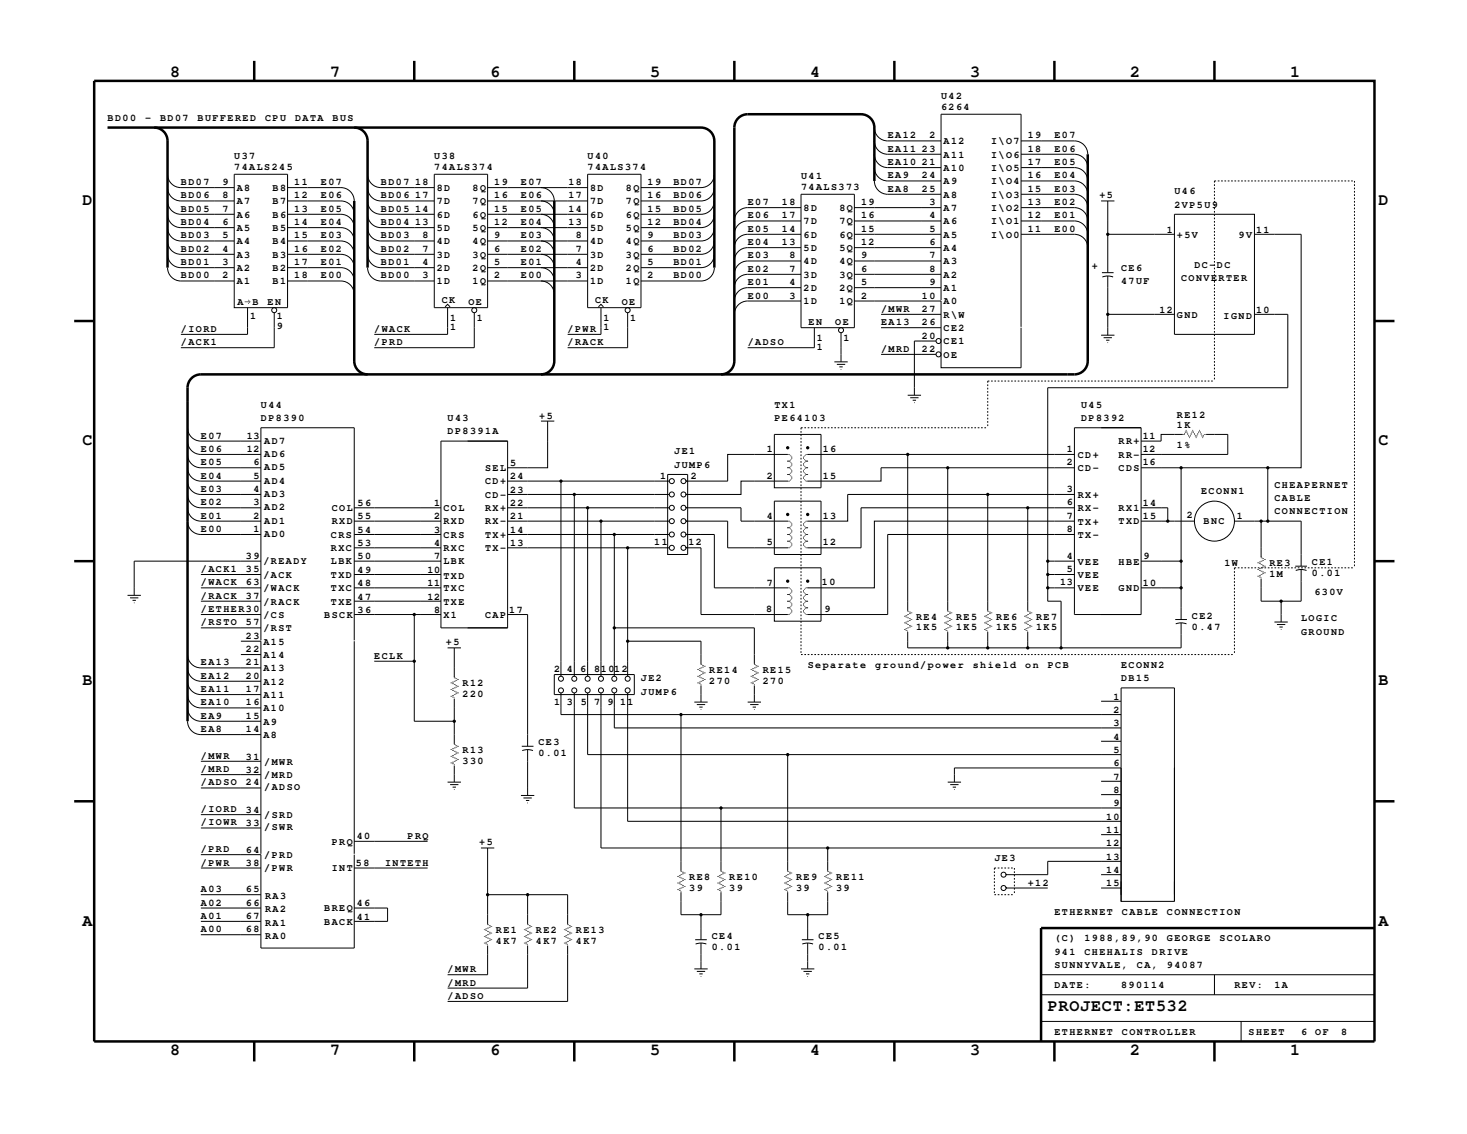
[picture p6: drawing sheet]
<svg xmlns="http://www.w3.org/2000/svg" width="279mm" height="216mm" viewBox="0 0 279 216" stroke-linecap="round" stroke-linejoin="round" font-family="sans-serif">
<defs><g id="words">
<g font-size="3.2">
<text x="32.4" y="14.6">8</text>
<text x="62.9" y="14.6">7</text>
<text x="93.3" y="14.6">6</text>
<text x="123.8" y="14.6">5</text>
<text x="154.3" y="14.6">4</text>
<text x="184.8" y="14.6">3</text>
<text x="215.3" y="14.6">2</text>
<text x="245.7" y="14.6">1</text>
<text x="15.7" y="39.1">D</text>
<text x="262.6" y="39.1">D</text>
<text x="15.7" y="84.8">C</text>
<text x="262.6" y="84.8">C</text>
<text x="15.7" y="130.5">B</text>
<text x="262.6" y="130.5">B</text>
<text x="15.7" y="176.2">A</text>
<text x="262.6" y="176.2">A</text>
<text x="199.5" y="192.6">PROJECT:ET532</text>
<text x="32.4" y="200.8">8</text>
<text x="62.9" y="200.8">7</text>
<text x="93.3" y="200.8">6</text>
<text x="123.8" y="200.8">5</text>
<text x="154.3" y="200.8">4</text>
<text x="184.8" y="200.8">3</text>
<text x="215.3" y="200.8">2</text>
<text x="245.7" y="200.8">1</text>
</g>
<g font-size="1.9">
<text x="20.5" y="23">BD00</text>
<text x="27.6" y="23">-</text>
<text x="30.5" y="23">BD07</text>
<text x="37.6" y="23">BUFFERED</text>
<text x="50.5" y="23">CPU</text>
<text x="56.2" y="23">DATA</text>
<text x="63.3" y="23">BUS</text>
<text x="179.2" y="21">6264</text>
<text x="179.2" y="18.9">U42</text>
<text x="169.1" y="26.4">EA12</text>
<text x="169.1" y="28.9">EA11</text>
<text x="175.6" y="28.9">23</text>
<text x="177" y="26.4">2</text>
<text x="179.7" y="27.5">A12</text>
<text x="188.8" y="27.5">I\O7</text>
<text x="195.7" y="26.4">19</text>
<text x="195.7" y="28.9">18</text>
<text x="200.8" y="28.9">E06</text>
<text x="200.8" y="26.4">E07</text>
<text x="34.4" y="35.2">BD07</text>
<text x="42.4" y="35.2">9</text>
<text x="44.6" y="32.4">74ALS245</text>
<text x="44.6" y="30.3">U37</text>
<text x="56" y="35.2">11</text>
<text x="61.1" y="35.2">E07</text>
<text x="72.5" y="35.2">BD07</text>
<text x="79.1" y="35.2">18</text>
<text x="82.7" y="32.4">74ALS374</text>
<text x="82.7" y="30.3">U38</text>
<text x="94.1" y="35.2">19</text>
<text x="99.2" y="35.2">E07</text>
<text x="108.3" y="35.2">18</text>
<text x="111.9" y="32.4">74ALS374</text>
<text x="111.9" y="30.3">U40</text>
<text x="123.3" y="35.2">19</text>
<text x="128.3" y="35.2">BD07</text>
<text x="152.6" y="34.1">U41</text>
<text x="169.1" y="31.4">EA10</text>
<text x="169.1" y="34">EA9</text>
<text x="175.6" y="31.4">21</text>
<text x="175.6" y="34">24</text>
<text x="179.7" y="30">A11</text>
<text x="179.7" y="32.5">A10</text>
<text x="179.7" y="35.1">A9</text>
<text x="188.8" y="30">I\O6</text>
<text x="188.8" y="32.5">I\O5</text>
<text x="188.8" y="35.1">I\O4</text>
<text x="195.7" y="31.4">17</text>
<text x="195.7" y="34">16</text>
<text x="200.8" y="34">E04</text>
<text x="200.8" y="31.4">E05</text>
<text x="34.4" y="37.8">BD06</text>
<text x="34.4" y="40.3">BD05</text>
<text x="42.4" y="37.8">8</text>
<text x="42.4" y="40.3">7</text>
<text x="45.1" y="36.4">A8</text>
<text x="45.1" y="38.9">A7</text>
<text x="45.1" y="41.4">A6</text>
<text x="51.9" y="36.4">B8</text>
<text x="51.9" y="38.9">B7</text>
<text x="51.9" y="41.4">B6</text>
<text x="56" y="37.8">12</text>
<text x="56" y="40.3">13</text>
<text x="61.1" y="40.3">E05</text>
<text x="61.1" y="37.8">E06</text>
<text x="72.5" y="37.8">BD06</text>
<text x="72.5" y="40.3">BD05</text>
<text x="79.1" y="37.8">17</text>
<text x="79.1" y="40.3">14</text>
<text x="83.2" y="36.4">8D</text>
<text x="83.2" y="38.9">7D</text>
<text x="83.2" y="41.4">6D</text>
<text x="90" y="36.4">8Q</text>
<text x="90" y="38.9">7Q</text>
<text x="90" y="41.4">6Q</text>
<text x="94.1" y="37.8">16</text>
<text x="94.1" y="40.3">15</text>
<text x="99.2" y="40.3">E05</text>
<text x="99.2" y="37.8">E06</text>
<text x="108.3" y="37.8">17</text>
<text x="108.3" y="40.3">14</text>
<text x="112.4" y="36.4">8D</text>
<text x="112.4" y="38.9">7D</text>
<text x="112.4" y="41.4">6D</text>
<text x="119.2" y="36.4">8Q</text>
<text x="119.2" y="38.9">7Q</text>
<text x="119.2" y="41.4">6Q</text>
<text x="123.3" y="37.8">16</text>
<text x="123.3" y="40.3">15</text>
<text x="128.3" y="37.8">BD06</text>
<text x="128.3" y="40.3">BD05</text>
<text x="142.4" y="41.6">E06</text>
<text x="142.4" y="39.1">E07</text>
<text x="148.9" y="39.1">18</text>
<text x="148.9" y="41.6">17</text>
<text x="152.6" y="36.2">74ALS373</text>
<text x="153" y="40.2">8D</text>
<text x="159.9" y="40.2">8Q</text>
<text x="164" y="39.1">19</text>
<text x="164" y="41.6">16</text>
<text x="169.1" y="36.5">EA8</text>
<text x="175.6" y="36.5">25</text>
<text x="177" y="39.1">3</text>
<text x="177" y="41.6">4</text>
<text x="179.7" y="37.6">A8</text>
<text x="179.7" y="40.2">A7</text>
<text x="188.8" y="37.6">I\O3</text>
<text x="188.8" y="40.2">I\O2</text>
<text x="195.7" y="36.5">15</text>
<text x="195.7" y="39.1">13</text>
<text x="195.7" y="41.6">12</text>
<text x="200.8" y="41.6">E01</text>
<text x="200.8" y="39.1">E02</text>
<text x="200.8" y="36.5">E03</text>
<text x="209.4" y="37.8">+5</text>
<text x="223.7" y="39.5">2VP5U9</text>
<text x="223.7" y="37">U46</text>
<text x="34.4" y="42.9">BD04</text>
<text x="34.4" y="45.4">BD03</text>
<text x="34.4" y="47.9">BD02</text>
<text x="42.4" y="42.9">6</text>
<text x="42.4" y="45.4">5</text>
<text x="42.4" y="47.9">4</text>
<text x="45.1" y="44">A5</text>
<text x="45.1" y="46.5">A4</text>
<text x="51.9" y="44">B5</text>
<text x="51.9" y="46.5">B4</text>
<text x="56" y="42.9">14</text>
<text x="56" y="45.4">15</text>
<text x="56" y="47.9">16</text>
<text x="61.1" y="47.9">E02</text>
<text x="61.1" y="45.4">E03</text>
<text x="61.1" y="42.9">E04</text>
<text x="72.5" y="42.9">BD04</text>
<text x="72.5" y="45.4">BD03</text>
<text x="72.5" y="47.9">BD02</text>
<text x="79.1" y="42.9">13</text>
<text x="80.5" y="45.4">8</text>
<text x="80.5" y="47.9">7</text>
<text x="83.2" y="44">5D</text>
<text x="83.2" y="46.5">4D</text>
<text x="90" y="44">5Q</text>
<text x="90" y="46.5">4Q</text>
<text x="94.1" y="42.9">12</text>
<text x="94.1" y="45.4">9</text>
<text x="94.1" y="47.9">6</text>
<text x="99.2" y="47.9">E02</text>
<text x="99.2" y="45.4">E03</text>
<text x="99.2" y="42.9">E04</text>
<text x="108.3" y="42.9">13</text>
<text x="109.7" y="45.4">8</text>
<text x="109.7" y="47.9">7</text>
<text x="112.4" y="44">5D</text>
<text x="112.4" y="46.5">4D</text>
<text x="119.2" y="44">5Q</text>
<text x="119.2" y="46.5">4Q</text>
<text x="123.3" y="42.9">12</text>
<text x="123.3" y="45.4">9</text>
<text x="123.3" y="47.9">6</text>
<text x="128.3" y="42.9">BD04</text>
<text x="128.3" y="45.4">BD03</text>
<text x="128.3" y="47.9">BD02</text>
<text x="142.4" y="46.7">E04</text>
<text x="142.4" y="44.1">E05</text>
<text x="148.9" y="44.1">14</text>
<text x="148.9" y="46.7">13</text>
<text x="153" y="42.7">7D</text>
<text x="153" y="45.2">6D</text>
<text x="153" y="47.8">5D</text>
<text x="159.9" y="42.7">7Q</text>
<text x="159.9" y="45.2">6Q</text>
<text x="159.9" y="47.8">5Q</text>
<text x="164" y="44.1">15</text>
<text x="164" y="46.7">12</text>
<text x="177" y="44.1">5</text>
<text x="177" y="46.7">6</text>
<text x="179.7" y="42.7">A6</text>
<text x="179.7" y="45.2">A5</text>
<text x="179.7" y="47.8">A4</text>
<text x="188.8" y="42.7">I\O1</text>
<text x="188.8" y="45.2">I\O0</text>
<text x="195.7" y="44.1">11</text>
<text x="200.8" y="44.1">E00</text>
<text x="222.2" y="44.3">1</text>
<text x="224.2" y="45.2">+5V</text>
<text x="235.9" y="45.2">9V</text>
<text x="239.2" y="44.3">11</text>
<text x="34.4" y="50.5">BD01</text>
<text x="34.4" y="53">BD00</text>
<text x="42.4" y="50.5">3</text>
<text x="42.4" y="53">2</text>
<text x="45.1" y="49.1">A3</text>
<text x="45.1" y="51.6">A2</text>
<text x="51.9" y="49.1">B3</text>
<text x="51.9" y="51.6">B2</text>
<text x="56" y="50.5">17</text>
<text x="56" y="53">18</text>
<text x="61.1" y="53">E00</text>
<text x="61.1" y="50.5">E01</text>
<text x="72.5" y="50.5">BD01</text>
<text x="72.5" y="53">BD00</text>
<text x="80.5" y="50.5">4</text>
<text x="80.5" y="53">3</text>
<text x="83.2" y="49.1">3D</text>
<text x="83.2" y="51.6">2D</text>
<text x="90" y="49.1">3Q</text>
<text x="90" y="51.6">2Q</text>
<text x="94.1" y="50.5">5</text>
<text x="94.1" y="53">2</text>
<text x="99.2" y="53">E00</text>
<text x="99.2" y="50.5">E01</text>
<text x="109.7" y="50.5">4</text>
<text x="109.7" y="53">3</text>
<text x="112.4" y="49.1">3D</text>
<text x="112.4" y="51.6">2D</text>
<text x="119.2" y="49.1">3Q</text>
<text x="119.2" y="51.6">2Q</text>
<text x="123.3" y="50.5">5</text>
<text x="123.3" y="53">2</text>
<text x="128.3" y="50.5">BD01</text>
<text x="128.3" y="53">BD00</text>
<text x="142.4" y="51.8">E02</text>
<text x="142.4" y="49.2">E03</text>
<text x="150.3" y="49.2">8</text>
<text x="150.3" y="51.8">7</text>
<text x="153" y="50.3">4D</text>
<text x="153" y="52.9">3D</text>
<text x="159.9" y="50.3">4Q</text>
<text x="159.9" y="52.9">3Q</text>
<text x="164" y="49.2">9</text>
<text x="164" y="51.8">6</text>
<text x="177" y="49.2">7</text>
<text x="177" y="51.8">8</text>
<text x="179.7" y="50.3">A3</text>
<text x="179.7" y="52.9">A2</text>
<text x="208" y="51.3">+</text>
<text x="213.5" y="51.6">CE6</text>
<text x="224.9" y="53.5">CONVERTER</text>
<text x="227.5" y="51">DC-DC</text>
<text x="45.1" y="54.1">A1</text>
<text x="45.2" y="58.1">A</text>
<text x="48.1" y="58.1">B</text>
<text x="51" y="58.1">EN</text>
<text x="51.9" y="54.1">B1</text>
<text x="83.2" y="54.1">1D</text>
<text x="84.1" y="57.6">CK</text>
<text x="89.2" y="58.1">OE</text>
<text x="90" y="54.1">1Q</text>
<text x="112.4" y="54.1">1D</text>
<text x="113.3" y="57.6">CK</text>
<text x="118.4" y="58.1">OE</text>
<text x="119.2" y="54.1">1Q</text>
<text x="142.4" y="56.8">E00</text>
<text x="142.4" y="54.3">E01</text>
<text x="150.3" y="54.3">4</text>
<text x="150.3" y="56.8">3</text>
<text x="153" y="55.4">2D</text>
<text x="153" y="57.9">1D</text>
<text x="159.9" y="55.4">2Q</text>
<text x="159.9" y="57.9">1Q</text>
<text x="164" y="54.3">5</text>
<text x="164" y="56.8">2</text>
<text x="167.8" y="59.4">/MWR</text>
<text x="175.6" y="56.8">10</text>
<text x="175.6" y="59.4">27</text>
<text x="177" y="54.3">9</text>
<text x="179.7" y="55.4">A1</text>
<text x="179.7" y="57.9">A0</text>
<text x="213.5" y="54.1">47UF</text>
<text x="220.8" y="59.5">12</text>
<text x="239.2" y="59.5">10</text>
<text x="34.4" y="63.2">/IORD</text>
<text x="34.4" y="65.7">/ACK1</text>
<text x="47.6" y="60.8">1</text>
<text x="52.7" y="60.8">1</text>
<text x="52.7" y="62.5">9</text>
<text x="71.3" y="63.2">/WACK</text>
<text x="71.3" y="65.7">/PRD</text>
<text x="85.7" y="61.1">1</text>
<text x="85.7" y="62.9">1</text>
<text x="90.8" y="61.1">1</text>
<text x="108.1" y="63.2">/PWR</text>
<text x="108.1" y="65.7">/RACK</text>
<text x="114.9" y="61.1">1</text>
<text x="114.9" y="62.9">1</text>
<text x="120" y="61.1">1</text>
<text x="142.4" y="65.7">/ADSO</text>
<text x="154" y="61.9">EN</text>
<text x="155.6" y="64.9">1</text>
<text x="159.1" y="61.9">OE</text>
<text x="160.7" y="64.9">1</text>
<text x="167.8" y="61.9">EA13</text>
<text x="175.6" y="61.9">26</text>
<text x="175.6" y="64.5">20</text>
<text x="179.7" y="60.5">R\W</text>
<text x="179.7" y="63">CE2</text>
<text x="179.7" y="65.6">CE1</text>
<text x="224.2" y="60.5">GND</text>
<text x="233" y="60.6">IGND</text>
<text x="155.6" y="66.7">1</text>
<text x="167.8" y="67">/MRD</text>
<text x="175.6" y="67">22</text>
<text x="179.7" y="68.1">OE</text>
<text x="49.7" y="77.6">U44</text>
<text x="147.5" y="77.6">TX1</text>
<text x="205.9" y="77.6">U45</text>
<text x="38.3" y="83.5">E07</text>
<text x="47" y="83.5">13</text>
<text x="49.7" y="80.2">DP8390</text>
<text x="85.2" y="82.7">DP8391A</text>
<text x="85.2" y="80.2">U43</text>
<text x="102.7" y="79.7">+5</text>
<text x="147.5" y="80.2">PE64103</text>
<text x="205.9" y="80.2">DP8392</text>
<text x="217.6" y="83.5">11</text>
<text x="224.2" y="81.4">1K</text>
<text x="224.2" y="79.5">RE12</text>
<text x="38.3" y="88.6">E05</text>
<text x="38.3" y="86">E06</text>
<text x="47" y="86">12</text>
<text x="48.3" y="88.6">6</text>
<text x="50.3" y="84.5">AD7</text>
<text x="50.3" y="87">AD6</text>
<text x="50.3" y="89.5">AD5</text>
<text x="92.4" y="89.7">SEL</text>
<text x="97.2" y="88.7">5</text>
<text x="128.4" y="89.1">JUMP6</text>
<text x="128.4" y="86.5">JE1</text>
<text x="146" y="86">1</text>
<text x="156.7" y="86">16</text>
<text x="203.2" y="86">1</text>
<text x="203.2" y="88.6">2</text>
<text x="205.3" y="87.2">CD+</text>
<text x="205.3" y="89.7">CD-</text>
<text x="213" y="89.7">CDS</text>
<text x="213" y="87.2">RR-</text>
<text x="213" y="84.6">RR+</text>
<text x="217.6" y="86">12</text>
<text x="217.6" y="88.6">16</text>
<text x="224.2" y="85.2">1%</text>
<text x="38.3" y="93.7">E03</text>
<text x="38.3" y="91.1">E04</text>
<text x="48.3" y="91.1">5</text>
<text x="48.3" y="93.7">4</text>
<text x="50.3" y="92.1">AD4</text>
<text x="50.3" y="94.6">AD3</text>
<text x="92.4" y="92.2">CD+</text>
<text x="92.4" y="94.8">CD-</text>
<text x="97.2" y="91.3">24</text>
<text x="97.2" y="93.8">23</text>
<text x="125.7" y="91.1">1</text>
<text x="131.6" y="91.3">2</text>
<text x="146" y="91.1">2</text>
<text x="156.7" y="91.1">15</text>
<text x="203.2" y="93.7">3</text>
<text x="205.3" y="94.8">RX+</text>
<text x="228.8" y="94.1">ECONN1</text>
<text x="242.7" y="92.9">CHEAPERNET</text>
<text x="242.7" y="95.4">CABLE</text>
<text x="38.3" y="101.3">E00</text>
<text x="38.3" y="98.7">E01</text>
<text x="38.3" y="96.2">E02</text>
<text x="48.3" y="96.2">3</text>
<text x="48.3" y="98.7">2</text>
<text x="48.3" y="101.3">1</text>
<text x="50.3" y="97.2">AD2</text>
<text x="50.3" y="99.7">AD1</text>
<text x="63.2" y="97.3">COL</text>
<text x="63.2" y="99.9">RXD</text>
<text x="68.1" y="96.4">56</text>
<text x="68.1" y="98.9">55</text>
<text x="68.1" y="101.4">54</text>
<text x="82.7" y="96.4">1</text>
<text x="82.7" y="98.9">2</text>
<text x="82.7" y="101.4">3</text>
<text x="84.5" y="97.3">COL</text>
<text x="84.5" y="99.9">RXD</text>
<text x="92.4" y="97.3">RX+</text>
<text x="92.4" y="99.9">RX-</text>
<text x="97.2" y="96.4">22</text>
<text x="97.2" y="98.9">21</text>
<text x="97.2" y="101.4">14</text>
<text x="146" y="98.7">4</text>
<text x="156.7" y="98.7">13</text>
<text x="203.2" y="96.2">6</text>
<text x="203.2" y="98.7">7</text>
<text x="203.2" y="101.3">8</text>
<text x="205.3" y="97.3">RX-</text>
<text x="205.3" y="100">TX+</text>
<text x="213" y="99.9">TXD</text>
<text x="213" y="97.3">RX1</text>
<text x="217.6" y="96.4">14</text>
<text x="217.6" y="98.9">15</text>
<text x="226.1" y="98.6">2</text>
<text x="229.2" y="99.9">BNC</text>
<text x="235.6" y="98.7">1</text>
<text x="242.7" y="97.9">CONNECTION</text>
<text x="46.8" y="106.4">39</text>
<text x="50.2" y="107.5">/READY</text>
<text x="50.3" y="102.2">AD0</text>
<text x="63" y="102.4">CRS</text>
<text x="63" y="104.9">RXC</text>
<text x="63" y="107.5">LBK</text>
<text x="68.1" y="104">53</text>
<text x="68.1" y="106.5">50</text>
<text x="82.7" y="104">4</text>
<text x="82.7" y="106.5">7</text>
<text x="84.5" y="102.4">CRS</text>
<text x="84.5" y="104.9">RXC</text>
<text x="84.5" y="107.5">LBK</text>
<text x="92.4" y="102.4">TX+</text>
<text x="92.4" y="104.9">TX-</text>
<text x="97.2" y="104">13</text>
<text x="124.6" y="103.8">11</text>
<text x="131.1" y="103.8">12</text>
<text x="146" y="103.8">5</text>
<text x="156.7" y="103.8">12</text>
<text x="203.2" y="106.4">4</text>
<text x="205.3" y="102.4">TX-</text>
<text x="205.3" y="107.6">VEE</text>
<text x="213" y="107.6">HBE</text>
<text x="217.8" y="106.5">9</text>
<text x="233.2" y="107.8">1W</text>
<text x="241.8" y="107.8">RE3</text>
<text x="249.9" y="107.6">CE1</text>
<text x="38.3" y="114">/RACK</text>
<text x="38.3" y="111.4">/WACK</text>
<text x="38.3" y="108.9">/ACK1</text>
<text x="46.8" y="108.9">35</text>
<text x="46.8" y="111.4">63</text>
<text x="46.8" y="114">37</text>
<text x="50.2" y="110">/ACK</text>
<text x="50.2" y="112.6">/WACK</text>
<text x="63" y="110">TXD</text>
<text x="63" y="112.6">TXC</text>
<text x="68.1" y="109.1">49</text>
<text x="68.1" y="111.6">48</text>
<text x="81.4" y="109.1">10</text>
<text x="81.4" y="111.6">11</text>
<text x="84.5" y="110.2">TXD</text>
<text x="84.5" y="112.6">TXC</text>
<text x="146" y="111.6">7</text>
<text x="156.5" y="111.4">10</text>
<text x="201.9" y="111.4">13</text>
<text x="203.2" y="108.9">5</text>
<text x="205.3" y="110">VEE</text>
<text x="205.3" y="112.6">VEE</text>
<text x="213" y="112.6">GND</text>
<text x="217.6" y="111.6">10</text>
<text x="241.8" y="109.9">1M</text>
<text x="249.9" y="109.7">0.01</text>
<text x="250.3" y="113.2">630V</text>
<text x="38.3" y="119.1">/RSTO</text>
<text x="38.3" y="116.5">/ETHER30</text>
<text x="46.8" y="119.1">57</text>
<text x="50.2" y="115.1">/RACK</text>
<text x="50.2" y="117.6">/CS</text>
<text x="61.8" y="117.6">BSCK</text>
<text x="63" y="115.3">TXE</text>
<text x="68.1" y="114.1">47</text>
<text x="68.1" y="116.7">36</text>
<text x="81.4" y="114.1">12</text>
<text x="82.7" y="116.7">8</text>
<text x="84.5" y="115.1">TXE</text>
<text x="84.5" y="117.6">X1</text>
<text x="92.4" y="117.6">CAP</text>
<text x="97" y="116.7">17</text>
<text x="145.9" y="116.5">8</text>
<text x="157" y="116.5">9</text>
<text x="174.5" y="118">RE4</text>
<text x="182.1" y="118">RE5</text>
<text x="189.7" y="118">RE6</text>
<text x="197.3" y="118">RE7</text>
<text x="227" y="117.8">CE2</text>
<text x="227" y="119.9">0.47</text>
<text x="247.8" y="118.3">LOGIC</text>
<text x="46.8" y="121.6">23</text>
<text x="46.8" y="124.1">22</text>
<text x="50.2" y="125.3">A14</text>
<text x="50.2" y="122.7">A15</text>
<text x="50.2" y="120.2">/RST</text>
<text x="71.3" y="125.4">ECLK</text>
<text x="84.9" y="122.9">+5</text>
<text x="174.5" y="120">1K5</text>
<text x="182.1" y="120">1K5</text>
<text x="189.7" y="120">1K5</text>
<text x="197.3" y="120">1K5</text>
<text x="247.8" y="120.8">GROUND</text>
<text x="38.3" y="131.8">EA11</text>
<text x="38.3" y="129.2">EA12</text>
<text x="38.3" y="126.7">EA13</text>
<text x="46.8" y="126.7">21</text>
<text x="46.8" y="129.2">20</text>
<text x="46.8" y="131.8">17</text>
<text x="50.2" y="127.8">A13</text>
<text x="50.2" y="130.3">A12</text>
<text x="88.1" y="130.7">R12</text>
<text x="105.6" y="128">2 4</text>
<text x="110.5" y="128">6</text>
<text x="113.2" y="128">8</text>
<text x="114.5" y="128">10</text>
<text x="117" y="128">12</text>
<text x="122.1" y="129.7">JE2</text>
<text x="135.1" y="128.1">RE14</text>
<text x="135.1" y="130.2">270</text>
<text x="145.3" y="128.1">RE15</text>
<text x="145.3" y="130.2">270</text>
<text x="153.8" y="127.2">Separate</text>
<text x="166.7" y="127.2">ground/power</text>
<text x="185.3" y="127.2">shield</text>
<text x="195.3" y="127.2">on</text>
<text x="199.5" y="127.2">PCB</text>
<text x="213.5" y="129.7">DB15</text>
<text x="213.5" y="127.2">ECONN2</text>
<text x="38.3" y="136.8">EA9</text>
<text x="38.3" y="134.3">EA10</text>
<text x="46.8" y="134.3">16</text>
<text x="46.8" y="136.8">15</text>
<text x="50.2" y="132.9">A11</text>
<text x="50.2" y="135.4">A10</text>
<text x="50.2" y="138">A9</text>
<text x="88.1" y="132.7">220</text>
<text x="105.6" y="134.1">1</text>
<text x="107.9" y="134.1">3</text>
<text x="110.6" y="134.1">5</text>
<text x="113.2" y="134.1">7</text>
<text x="115.7" y="134.1">9</text>
<text x="118.1" y="134.1">11</text>
<text x="122.1" y="132.2">JUMP6</text>
<text x="212.1" y="133.2">1</text>
<text x="212.1" y="135.7">2</text>
<text x="38.3" y="139.4">EA8</text>
<text x="46.8" y="139.4">14</text>
<text x="50.2" y="140.5">A8</text>
<text x="88.1" y="143.4">R13</text>
<text x="102.6" y="141.9">CE3</text>
<text x="102.6" y="144">0.01</text>
<text x="212.1" y="138.3">3</text>
<text x="212.1" y="140.8">4</text>
<text x="212.1" y="143.4">5</text>
<text x="38.3" y="149.5">/ADSO</text>
<text x="38.3" y="147">/MRD</text>
<text x="38.3" y="144.5">/MWR</text>
<text x="46.8" y="144.6">31</text>
<text x="46.8" y="147.2">32</text>
<text x="46.8" y="149.5">24</text>
<text x="50.3" y="145.6">/MWR</text>
<text x="50.3" y="148.1">/MRD</text>
<text x="88.1" y="145.4">330</text>
<text x="212.1" y="145.9">6</text>
<text x="212.1" y="148.4">7</text>
<text x="38.3" y="154.6">/IORD</text>
<text x="46.8" y="154.8">34</text>
<text x="50.3" y="150.5">/ADSO</text>
<text x="50.3" y="155.7">/SRD</text>
<text x="212.1" y="151">8</text>
<text x="212.1" y="153.5">9</text>
<text x="38.3" y="157.2">/IOWR</text>
<text x="46.8" y="157.3">33</text>
<text x="50.3" y="158.1">/SWR</text>
<text x="63.2" y="160.8">PRQ</text>
<text x="67.9" y="159.7">40</text>
<text x="77.6" y="159.7">PRQ</text>
<text x="91.3" y="161">+5</text>
<text x="210.7" y="156.1">10</text>
<text x="210.7" y="158.6">11</text>
<text x="210.7" y="161.1">12</text>
<text x="38.3" y="162.2">/PRD</text>
<text x="38.3" y="164.8">/PWR</text>
<text x="46.8" y="162.4">64</text>
<text x="46.8" y="164.9">38</text>
<text x="50.3" y="165.9">/PWR</text>
<text x="50.3" y="163.4">/PRD</text>
<text x="63.2" y="165.9">INT</text>
<text x="67.8" y="164.9">58</text>
<text x="73.3" y="164.8">INTETH</text>
<text x="131.3" y="167.5">RE8</text>
<text x="138.9" y="167.5">RE10</text>
<text x="151.6" y="167.5">RE9</text>
<text x="159.2" y="167.5">RE11</text>
<text x="189.4" y="164">JE3</text>
<text x="210.7" y="163.7">13</text>
<text x="210.7" y="166.2">14</text>
<text x="38.3" y="172.4">A02</text>
<text x="38.3" y="169.9">A03</text>
<text x="46.8" y="169.9">65</text>
<text x="46.8" y="172.4">66</text>
<text x="50.5" y="171.1">RA3</text>
<text x="50.5" y="173.7">RA2</text>
<text x="61.8" y="173.5">BREQ</text>
<text x="67.9" y="172.6">46</text>
<text x="131.3" y="169.5">39</text>
<text x="138.9" y="169.5">39</text>
<text x="151.6" y="169.5">39</text>
<text x="159.2" y="169.5">39</text>
<text x="195.7" y="168.6">+12</text>
<text x="210.7" y="168.8">15</text>
<text x="38.3" y="177.5">A00</text>
<text x="38.3" y="174.9">A01</text>
<text x="46.8" y="174.9">67</text>
<text x="46.8" y="177.5">68</text>
<text x="50.5" y="176.2">RA1</text>
<text x="50.5" y="178.8">RA0</text>
<text x="61.8" y="176.1">BACK</text>
<text x="67.9" y="175.1">41</text>
<text x="94.5" y="177.6">RE1</text>
<text x="94.5" y="179.7">4K7</text>
<text x="102.1" y="177.6">RE2</text>
<text x="102.1" y="179.7">4K7</text>
<text x="109.7" y="177.6">RE13</text>
<text x="109.7" y="179.7">4K7</text>
<text x="135.6" y="178.8">CE4</text>
<text x="155.9" y="178.8">CE5</text>
<text x="200.8" y="179.2">(C)</text>
<text x="200.8" y="174.1">ETHERNET</text>
<text x="206.5" y="179.2">1988,89,90</text>
<text x="213.7" y="174.1">CABLE</text>
<text x="222.3" y="179.2">GEORGE</text>
<text x="222.3" y="174.1">CONNECTION</text>
<text x="232.3" y="179.2">SCOLARO</text>
<text x="85.2" y="185.1">/MWR</text>
<text x="135.6" y="180.8">0.01</text>
<text x="155.9" y="180.8">0.01</text>
<text x="200.8" y="184.3">SUNNYVALE,</text>
<text x="200.8" y="181.8">941</text>
<text x="206.5" y="181.8">CHEHALIS</text>
<text x="216.5" y="184.3">CA,</text>
<text x="219.4" y="181.8">DRIVE</text>
<text x="222.3" y="184.3">94087</text>
<text x="85.2" y="187.6">/MRD</text>
<text x="85.2" y="190.2">/ADSO</text>
<text x="200.8" y="188.1">DATE:</text>
<text x="213.5" y="188.1">890114</text>
<text x="235.1" y="188.1">REV:</text>
<text x="242.7" y="188.1">1A</text>
<text x="200.8" y="197">ETHERNET</text>
<text x="213.7" y="197">CONTROLLER</text>
<text x="237.8" y="197">SHEET</text>
<text x="247.8" y="197">6</text>
<text x="250.5" y="197">OF</text>
<text x="255.4" y="197">8</text>
</g>
</g></defs>
<g fill="none" stroke="#000" stroke-width=".48">
<path d="M17.9 15.4h243.9v182.9h-243.9zM48.4 11.6v3.8M78.9 11.6v3.8M109.4 11.6v3.8M139.9 11.6v3.8M170.3 11.6v3.8M200.8 11.6v3.8M231.3 11.6v3.8M20.5 24.3h113a2.54 2.54 0 0 1 2.5 2.5v24.2M29.4 24.3a2.54 2.54 0 0 1 2.5 2.5v24.2M67.5 24.3a2.54 2.54 0 0 1 2.5 2.5v24.2M67.5 38.3v30.4a2.54 2.54 0 0 0 2.5 2.6"/>
<path d="M105.6 38.3v30.4a2.54 2.54 0 0 1-2.6 2.6M166.5 34.4v-10.1a2.54 2.54 0 0 0-2.5-2.6h-21.6a2.54 2.54 0 0 0-2.5 2.6v44.4a2.54 2.54 0 0 1-2.6 2.6M207.2 29.4v39.3a2.54 2.54 0 0 1-2.6 2.6h-166.3a2.54 2.54 0 0 0-2.6 2.5v63.5M14.1 61.1h3.8M261.8 61.1h3.8M14.1 106.8h3.8M261.8 106.8h3.8M14.1 152.6h3.8M261.8 152.6h3.8M261.8 176.7h-63.5v21.6M48.4 198.3v3.8M78.9 198.3v3.8"/>
<path d="M109.4 198.3v3.8M139.9 198.3v3.8M170.3 198.3v3.8M200.8 198.3v3.8M231.3 198.3v3.8"/>
</g>
<g fill="none" stroke="#000" stroke-width=".19">
<path d="M31.9 38.3a2.54 2.54 0 0 0 2.5 2.5h10.2M31.9 35.7a2.54 2.54 0 0 0 2.5 2.6h10.2M31.9 33.2a2.54 2.54 0 0 0 2.5 2.5h10.2M44.6 33.2h10.2v25.4h-10.2zM54.8 38.3h10.1a2.54 2.54 0 0 1 2.6 2.5M54.8 35.7h10.1a2.54 2.54 0 0 1 2.6 2.6M70 38.3a2.54 2.54 0 0 0 2.5 2.5h10.2M70 35.7a2.54 2.54 0 0 0 2.5 2.6h10.2M70 33.2a2.54 2.54 0 0 0 2.5 2.5h10.2M82.7 33.2h10.2v25.4h-10.2zM92.9 38.3h19M92.9 35.7h19"/>
<path d="M103 38.3a2.54 2.54 0 0 1 2.6 2.5M103 35.7a2.54 2.54 0 0 1 2.6 2.6M111.9 33.2h10.2v25.4h-10.2zM136 38.3a2.54 2.54 0 0 1-2.5 2.5h-11.4M136 35.7a2.54 2.54 0 0 1-2.5 2.6h-11.4M136 33.2a2.54 2.54 0 0 1-2.5 2.5h-11.4M152.6 37h10.1v25.4h-10.1zM152.6 39.5h-10.2a2.54 2.54 0 0 0-2.5 2.6M162.7 39.5h16.5M166.5 34.4a2.54 2.54 0 0 0 2.6 2.6h10.1M166.5 31.9a2.54 2.54 0 0 0 2.6 2.5h10.1M166.5 29.4a2.54 2.54 0 0 0 2.6 2.5h10.1"/>
<path d="M166.5 26.8a2.54 2.54 0 0 0 2.6 2.6h10.1M166.5 24.3a2.54 2.54 0 0 0 2.6 2.5h10.1M194.5 39.5h10.1a2.54 2.54 0 0 1 2.6 2.6M194.5 37h10.1a2.54 2.54 0 0 1 2.6 2.5M194.5 34.4h10.1a2.54 2.54 0 0 1 2.6 2.6M194.5 31.9h10.1a2.54 2.54 0 0 1 2.6 2.5M194.5 29.4h10.1a2.54 2.54 0 0 1 2.6 2.5M194.5 26.8h10.1a2.54 2.54 0 0 1 2.6 2.6M209.7 38.3h2.5M211 38.3v13.6M31.9 51a2.54 2.54 0 0 0 2.5 2.5h10.2M31.9 48.4a2.54 2.54 0 0 0 2.5 2.6h10.2"/>
<path d="M31.9 45.9a2.54 2.54 0 0 0 2.5 2.5h10.2M31.9 43.3a2.54 2.54 0 0 0 2.5 2.6h10.2M31.9 40.8a2.54 2.54 0 0 0 2.5 2.5h10.2M47.1 58.6v5.1h-12.7M52.2 59.5v6.7h-17.8M54.8 53.5h10.1a2.54 2.54 0 0 1 2.6 2.5M54.8 51h10.1a2.54 2.54 0 0 1 2.6 2.5M54.8 48.4h10.1a2.54 2.54 0 0 1 2.6 2.6M54.8 45.9h10.1a2.54 2.54 0 0 1 2.6 2.5M54.8 43.3h10.1a2.54 2.54 0 0 1 2.6 2.6M54.8 40.8h10.1a2.54 2.54 0 0 1 2.6 2.5M70 51a2.54 2.54 0 0 0 2.5 2.5h10.2"/>
<path d="M70 48.4a2.54 2.54 0 0 0 2.5 2.6h10.2M70 45.9a2.54 2.54 0 0 0 2.5 2.5h10.2M70 43.3a2.54 2.54 0 0 0 2.5 2.6h10.2M70 40.8a2.54 2.54 0 0 0 2.5 2.5h10.2M84.8 58.4l.4-.5 .5 .5M85.2 58.6v5.1h-13.9M90.3 59.5v6.7h-19M92.9 53.5h19M92.9 51h19M92.9 48.4h19M92.9 45.9h19M92.9 43.3h19"/>
<path d="M92.9 40.8h19M103 53.5a2.54 2.54 0 0 1 2.6 2.5M103 51a2.54 2.54 0 0 1 2.6 2.5M103 48.4a2.54 2.54 0 0 1 2.6 2.6M103 45.9a2.54 2.54 0 0 1 2.6 2.5M103 43.3a2.54 2.54 0 0 1 2.6 2.6M103 40.8a2.54 2.54 0 0 1 2.6 2.5M114 58.4l.5-.5 .4 .5M114.5 58.6v5.1h-6.4M119.5 59.5v6.7h-11.4M136 51a2.54 2.54 0 0 1-2.5 2.5h-11.4M136 48.4a2.54 2.54 0 0 1-2.5 2.6h-11.4"/>
<path d="M136 45.9a2.54 2.54 0 0 1-2.5 2.5h-11.4M136 43.3a2.54 2.54 0 0 1-2.5 2.6h-11.4M136 40.8a2.54 2.54 0 0 1-2.5 2.5h-11.4M152.6 57.3h-10.2a2.54 2.54 0 0 0-2.5 2.5M152.6 54.8h-10.2a2.54 2.54 0 0 0-2.5 2.5M152.6 52.2h-10.2a2.54 2.54 0 0 0-2.5 2.6M152.6 49.7h-10.2a2.54 2.54 0 0 0-2.5 2.5M152.6 47.1h-10.2a2.54 2.54 0 0 0-2.5 2.6M152.6 44.6h-10.2a2.54 2.54 0 0 0-2.5 2.5M152.6 42.1h-10.2a2.54 2.54 0 0 0-2.5 2.5M162.7 57.3h16.5v12.7h15.3v-7.6M162.7 44.6h16.5"/>
<path d="M162.7 42.1h16.5M162.7 54.8h16.5M162.7 52.2h16.5M162.7 49.7h16.5M162.7 47.1h16.5M167.8 59.8h11.4M179.2 57.1v-35.4h15.3v40.5M194.5 44.6h10.1a2.54 2.54 0 0 1 2.6 2.5M194.5 42.1h10.1a2.54 2.54 0 0 1 2.6 2.5M209.9 51.9h2.2M210 52.7a2.86 2.86 0 0 1 2 0M211 44.6h12.7"/>
<path d="M211 59.8h12.7M211 52.5v11.3M223.7 40.8h15.2v22.9h-15.2zM238.9 44.6h8.9v44.5h-6.3M238.9 59.8h6.4v14h-45.8v33M155.1 62.4v3.8h-12.7M158.9 68.9h2.5M159.4 69.4h1.6M159.9 69.8h.6M160.2 63.3v5.6M167.8 67.5h10.5M167.8 62.4h11.4"/>
<path d="M172.9 75.2h2.5M173.4 75.7h1.5M173.8 76.2h.7M178.3 64.9h-4.2v10.3M209.7 63.8h2.5M210.2 64.3h1.6M210.7 64.8h.6M35.7 99.2a2.54 2.54 0 0 0 2.6 2.6h11.4M35.7 96.7a2.54 2.54 0 0 0 2.6 2.5h11.4M35.7 94.1a2.54 2.54 0 0 0 2.6 2.6h11.4M35.7 91.6a2.54 2.54 0 0 0 2.6 2.5h11.4M35.7 89.1a2.54 2.54 0 0 0 2.6 2.5h11.4"/>
<path d="M35.7 86.5a2.54 2.54 0 0 0 2.6 2.6h11.4M35.7 84a2.54 2.54 0 0 0 2.6 2.5h11.4M35.7 81.4a2.54 2.54 0 0 0 2.6 2.6h11.4M67.5 99.2h16.5M67.5 96.7h16.5M96.7 99.2h30.8M96.7 96.7h30.8M96.7 94.1h30.8M96.7 91.6h30.8M103 80.2h2.6M104.3 80.2v8.9h-7.6M106.8 91.6v37.1"/>
<path d="M109.4 94.1v34.6M111.9 96.7v32M114.5 99.2v29.5M127.2 90.3h3.8v15.3h-3.8zM130.7 96.7a.48 .48 0 0 0-.7-.5 .48 .48 0 0 0-.2 .8 .48 .48 0 0 0 .8-.1l.1-.2h10.4v2.5h8.9M130.7 99.2a.48 .48 0 0 0-.7-.4 .48 .48 0 0 0-.2 .7 .48 .48 0 0 0 .8 0l.1-.3h7.9v5.1h11.4M147.5 82.7h8.9v10.2h-8.9zM147.5 95.4h8.9v10.2h-8.9zM150 86.5h-11.4v5.1h-7.9a.48 .48 0 0 1-.7 .4 .48 .48 0 0 1-.2-.7 .48 .48 0 0 1 .8 .1l.1 .2M150 91.6h-8.9v2.5h-10.4a.48 .48 0 0 1-.7 .5 .48 .48 0 0 1-.2-.8 .48 .48 0 0 1 .8 .1l.1 .2M153.8 86.5h50.8M172.9 86.5v29.7"/>
<path d="M180.5 89.1v27.1M188.1 94.1v22.1M195.7 96.7v19.5M204.6 99.2h-38.1v12.7h-12.7M204.6 94.1h-43.2v5.1h-7.6M204.6 89.1h-36.8v2.5h-14M204.6 96.7h-40.6v7.6h-10.2M217.3 99.2h10.2M217.3 96.7h5.1v2.5M217.3 89.1h7.6M225.3 82.7h-4.2v1.3h-3.8M229.7 82.7h4.1v3.8h-16.5"/>
<path d="M235.1 99.2h12.7v8.6M240.2 99.2v6.8M241.5 89.1h-16.6v17.7M241.5 89.1v10.1M24.3 113.3h2.5M24.8 113.8h1.6M25.2 114.3h.7M38.3 114.5h11.4M38.3 111.9h11.4M38.3 109.4h11.4M38.3 117h11.4M38.3 119.5h11.4"/>
<path d="M49.7 106.8h-24.1v6.5M67.5 114.5h16.5M67.5 111.9h16.5M67.5 109.4h16.5M67.5 106.8h16.5M67.5 104.3h16.5M67.5 101.8h16.5M67.5 117h16.5M78.9 117v8.9h-7.6M84 119.5h.1M84 119.4v-35.4h12.7v35.5h-12.7M96.7 104.3h30.8"/>
<path d="M96.7 101.8h30.8M96.7 117h3.8v25.1M117 101.8v26.9M117 119.5h26.7v6.9M119.5 104.3v24.4M130.7 101.8a.48 .48 0 0 0-.7-.5 .48 .48 0 0 0-.2 .8 .48 .48 0 0 0 .8-.1l.1-.2h5.3v10.1h14M130.7 104.3a.48 .48 0 0 0-.7-.4 .48 .48 0 0 0-.2 .7 .48 .48 0 0 0 .8-.1l.1-.2h2.8v12.7h16.5M147.5 108.1h8.9v10.2h-8.9zM199.5 106.8v5.1M199.5 111.9v2.6h2.6v8.8M199.5 111.9h5.1M199.5 109.4h5.1"/>
<path d="M199.5 106.8h5.1M204.6 101.8h-35.5v15.2h-15.3M204.6 117h.1M204.6 116.8v-35.4h12.7v35.6h-12.7M217.3 111.9h7.6M217.3 106.8h7.6M223.8 118h2.3M223.9 118.8a2.86 2.86 0 0 1 2.1 0M224.9 106.8v11.2M224.9 118.6v4.7h-52v-3M242.7 118.4h2.6M243.2 118.9h1.6"/>
<path d="M243.7 119.4h.6M244 114.5v3.9M246.7 107.8h2.2M246.8 108.6a2.86 2.86 0 0 1 2 0M247.8 108.4v6.1h-7.6v-4.3M35.7 137.3a2.54 2.54 0 0 0 2.6 2.6h11.4M35.7 134.8a2.54 2.54 0 0 0 2.6 2.5h11.4M35.7 132.2a2.54 2.54 0 0 0 2.6 2.6h11.4M35.7 129.7a2.54 2.54 0 0 0 2.6 2.5h11.4M35.7 127.2a2.54 2.54 0 0 0 2.6 2.5h11.4M35.7 124.6a2.54 2.54 0 0 0 2.6 2.6h11.4M45.9 122.1h3.8v40.5"/>
<path d="M45.9 124.6h3.8M49.7 121.9v-40.5h17.8v40.5M67.5 122.1v40.5M78.9 125.9v11.4h7.6M85.2 123.3h2.6M86.5 133v8.6M86.5 123.3v5.6M105.6 128.4h15.2v3.8h-15.2zM106.8 131.9v4.1h106.7M109.4 131.9v21.9h104.1M111.9 131.9v11.8h101.6M114.5 131.9v29.5h99"/>
<path d="M117 131.9v6.7h96.5M119.5 131.9v24.5h94M119.5 122.1h14v4.3M129.7 136v29.7M132.2 133.7h2.6M132.7 134.1h1.6M133.2 134.6h.6M133.5 130.5v3.2M142.4 133.7h2.5M142.9 134.1h1.6M143.4 134.6h.6M143.7 130.5v3.2"/>
<path d="M180.5 120.3v3M188.1 120.3v3M195.7 120.3v3M209.7 133.5h3.8M38.3 157.6h11.4M38.3 155.1h11.4M38.3 150h11.4M38.3 147.5h11.4M38.3 144.9h11.4M85.2 148.9h2.6M85.7 149.4h1.6M86.2 149.9h.6"/>
<path d="M86.5 145.7v3.2M99.2 151.4h2.6M99.4 142.1h2.2M99.5 142.9a2.86 2.86 0 0 1 2 0M99.7 151.9h1.6M100.2 152.4h.6M100.5 142.7v8.7M137.3 153.8v11.9M150 143.7v22M180.5 148.9h2.5M181 149.4h1.6M181.5 149.9h.6"/>
<path d="M209.7 141.1h3.8M209.7 148.7h3.8M209.7 151.3h3.8M209.7 158.9h3.8M213.5 146.2h-31.7v2.7M38.3 165.3h11.4M38.3 162.7h11.4v17.8h17.8v-17.8M38.3 178h11.4M38.3 175.4h11.4M38.3 172.9h11.4M38.3 170.3h11.4M67.5 165.3h13.9"/>
<path d="M67.5 172.9h6.3v2.5h-6.3M67.5 160.2h13.9M91.6 161.4h2.5M92.9 170.3h15.2v5.6M92.9 161.4v14.5M100.5 170.3v5.6M129.7 169.9v4.2h7.6v-4.2M132.4 178.9h2.2M132.5 179.7a2.86 2.86 0 0 1 2 0M133.5 174.1v4.8M133.5 179.5v5M150 169.9v4.2h7.6v-4.2"/>
<path d="M152.7 178.9h2.2M152.8 179.7a2.86 2.86 0 0 1 2.1 0M153.8 174.1v4.8M153.8 179.5v5M157.6 161.4v4.3M191.6 169.1a.48 .48 0 0 0-.6-.5 .48 .48 0 0 0-.2 .8 .48 .48 0 0 0 .7-.1l.1-.2h7.9M209.7 166.5h3.8M209.7 169.1h3.8M213.5 164h-14v2.5h-7.9a.48 .48 0 0 1-.6 .5 .48 .48 0 0 1-.2-.8 .48 .48 0 0 1 .7 .1l.1 .2M213.5 167.8v3.8h10.2M213.5 171.6h.1M213.5 171.5v-40.5h10.2v40.6"/>
<path d="M223.7 171.6h.1M92.9 180v5.6h-7.7M100.5 180v8.1h-15.3M108.1 180v10.7h-22.9M132.2 184.5h2.6M132.7 184.9h1.6M133.2 185.4h.6M152.6 184.5h2.5M153 184.9h1.6M153.5 185.4h.6M198.3 194.5h63.5M198.3 189.4h63.5"/>
<path d="M198.3 185.6h63.5M231.3 185.6v3.8M236.4 194.5v3.8"/>
<circle cx="52.2" cy="59.1" r=".48"/>
<circle cx="90.3" cy="59.1" r=".48"/>
<circle cx="119.5" cy="59.1" r=".48"/>
<circle cx="160.2" cy="62.9" r=".48"/>
<circle cx="178.8" cy="64.9" r=".48"/>
<circle cx="178.8" cy="67.5" r=".48"/>
<circle cx="128" cy="94.1" r=".48"/>
<circle cx="128" cy="96.7" r=".48"/>
<circle cx="128" cy="91.6" r=".48"/>
<circle cx="128" cy="99.2" r=".48"/>
<circle cx="231.3" cy="99.2" r="3.8"/>
<circle cx="128" cy="101.8" r=".48"/>
<circle cx="128" cy="104.3" r=".48"/>
<circle cx="106.8" cy="131.4" r=".48"/>
<circle cx="106.8" cy="129.2" r=".48"/>
<circle cx="109.4" cy="131.4" r=".48"/>
<circle cx="109.4" cy="129.2" r=".48"/>
<circle cx="111.9" cy="129.2" r=".48"/>
<circle cx="111.9" cy="131.4" r=".48"/>
<circle cx="114.5" cy="129.2" r=".48"/>
<circle cx="114.5" cy="131.4" r=".48"/>
<circle cx="117" cy="129.2" r=".48"/>
<circle cx="117" cy="131.4" r=".48"/>
<circle cx="119.5" cy="129.2" r=".48"/>
<circle cx="119.5" cy="131.4" r=".48"/>
</g>
<g fill="#000">
<circle cx="46.7" cy="57.5" r=".08"/>
<circle cx="46.8" cy="57.5" r=".08"/>
<circle cx="47" cy="57.5" r=".08"/>
<circle cx="47.1" cy="57.5" r=".08"/>
<circle cx="47.3" cy="57.1" r=".08"/>
<circle cx="47.3" cy="57.8" r=".08"/>
<circle cx="47.3" cy="57.5" r=".08"/>
<circle cx="47.5" cy="57.5" r=".08"/>
<circle cx="47.5" cy="57.6" r=".08"/>
<circle cx="47.5" cy="57.3" r=".08"/>
<circle cx="47.6" cy="57.5" r=".08"/>
<circle cx="211" cy="59.8" r=".32"/>
<circle cx="211" cy="44.6" r=".32"/>
<circle cx="160.2" cy="70.3" r=".08"/>
<circle cx="174.1" cy="76.7" r=".08"/>
<circle cx="211" cy="65.2" r=".08"/>
<circle cx="106.8" cy="91.6" r=".32"/>
<circle cx="109.4" cy="94.1" r=".32"/>
<circle cx="111.9" cy="96.7" r=".32"/>
<circle cx="114.5" cy="99.2" r=".32"/>
<circle cx="150" cy="85.2" r=".32"/>
<circle cx="150" cy="97.9" r=".32"/>
<circle cx="150" cy="87.8" r=".08"/>
<circle cx="150" cy="86.5" r=".08"/>
<circle cx="150" cy="89.1" r=".08"/>
<circle cx="150" cy="90.3" r=".08"/>
<circle cx="150" cy="99.2" r=".08"/>
<circle cx="150" cy="91.6" r=".08"/>
<circle cx="150.2" cy="91.6" r=".08"/>
<circle cx="150.2" cy="87.8" r=".08"/>
<circle cx="150.2" cy="86.5" r=".08"/>
<circle cx="150.2" cy="90.3" r=".08"/>
<circle cx="150.2" cy="89.1" r=".08"/>
<circle cx="150.2" cy="99.2" r=".08"/>
<circle cx="150.3" cy="99.2" r=".08"/>
<circle cx="150.3" cy="89.1" r=".08"/>
<circle cx="150.3" cy="87.8" r=".08"/>
<circle cx="150.3" cy="86.5" r=".08"/>
<circle cx="150.3" cy="91.6" r=".08"/>
<circle cx="150.3" cy="90.3" r=".08"/>
<circle cx="150.5" cy="90.5" r=".08"/>
<circle cx="150.5" cy="90.2" r=".08"/>
<circle cx="150.5" cy="87.6" r=".08"/>
<circle cx="150.5" cy="87.9" r=".08"/>
<circle cx="150.5" cy="88.9" r=".08"/>
<circle cx="150.5" cy="89.2" r=".08"/>
<circle cx="150.5" cy="91.4" r=".08"/>
<circle cx="150.5" cy="99.4" r=".08"/>
<circle cx="150.5" cy="86.7" r=".08"/>
<circle cx="150.7" cy="88.7" r=".08"/>
<circle cx="150.7" cy="90.6" r=".08"/>
<circle cx="150.7" cy="90" r=".08"/>
<circle cx="150.7" cy="86.8" r=".08"/>
<circle cx="150.7" cy="88.1" r=".08"/>
<circle cx="150.7" cy="91.3" r=".08"/>
<circle cx="150.7" cy="89.4" r=".08"/>
<circle cx="150.7" cy="99.5" r=".08"/>
<circle cx="150.7" cy="87.5" r=".08"/>
<circle cx="150.8" cy="89.5" r=".08"/>
<circle cx="150.8" cy="89.7" r=".08"/>
<circle cx="150.8" cy="87.2" r=".08"/>
<circle cx="150.8" cy="88.4" r=".08"/>
<circle cx="150.8" cy="90.8" r=".08"/>
<circle cx="150.8" cy="91.1" r=".08"/>
<circle cx="150.8" cy="89.9" r=".08"/>
<circle cx="150.8" cy="88.3" r=".08"/>
<circle cx="150.8" cy="88.6" r=".08"/>
<circle cx="150.8" cy="87" r=".08"/>
<circle cx="150.8" cy="87.3" r=".08"/>
<circle cx="150.8" cy="99.9" r=".08"/>
<circle cx="150.8" cy="91" r=".08"/>
<circle cx="150.8" cy="99.7" r=".08"/>
<circle cx="153" cy="88.3" r=".08"/>
<circle cx="153" cy="99.9" r=".08"/>
<circle cx="153" cy="87.2" r=".08"/>
<circle cx="153" cy="90.8" r=".08"/>
<circle cx="153" cy="91.1" r=".08"/>
<circle cx="153" cy="89.5" r=".08"/>
<circle cx="153" cy="89.7" r=".08"/>
<circle cx="153" cy="89.9" r=".08"/>
<circle cx="153" cy="88.6" r=".08"/>
<circle cx="153" cy="87.3" r=".08"/>
<circle cx="153" cy="99.7" r=".08"/>
<circle cx="153" cy="88.4" r=".08"/>
<circle cx="153" cy="91" r=".08"/>
<circle cx="153" cy="87" r=".08"/>
<circle cx="153.2" cy="99.5" r=".08"/>
<circle cx="153.2" cy="90.6" r=".08"/>
<circle cx="153.2" cy="91.3" r=".08"/>
<circle cx="153.2" cy="88.7" r=".08"/>
<circle cx="153.2" cy="89.4" r=".08"/>
<circle cx="153.2" cy="86.8" r=".08"/>
<circle cx="153.2" cy="90" r=".08"/>
<circle cx="153.2" cy="88.1" r=".08"/>
<circle cx="153.2" cy="87.5" r=".08"/>
<circle cx="153.4" cy="87.6" r=".08"/>
<circle cx="153.4" cy="90.5" r=".08"/>
<circle cx="153.4" cy="87.9" r=".08"/>
<circle cx="153.4" cy="88.9" r=".08"/>
<circle cx="153.4" cy="86.7" r=".08"/>
<circle cx="153.4" cy="89.2" r=".08"/>
<circle cx="153.4" cy="91.4" r=".08"/>
<circle cx="153.4" cy="99.4" r=".08"/>
<circle cx="153.4" cy="90.2" r=".08"/>
<circle cx="153.5" cy="86.5" r=".08"/>
<circle cx="153.5" cy="91.6" r=".08"/>
<circle cx="153.5" cy="89.1" r=".08"/>
<circle cx="153.5" cy="99.2" r=".08"/>
<circle cx="153.5" cy="90.3" r=".08"/>
<circle cx="153.5" cy="87.8" r=".08"/>
<circle cx="153.7" cy="99.2" r=".08"/>
<circle cx="153.7" cy="90.3" r=".08"/>
<circle cx="153.7" cy="91.6" r=".08"/>
<circle cx="153.7" cy="89.1" r=".08"/>
<circle cx="153.7" cy="86.5" r=".08"/>
<circle cx="153.7" cy="87.8" r=".08"/>
<circle cx="153.8" cy="97.9" r=".32"/>
<circle cx="153.8" cy="85.2" r=".32"/>
<circle cx="153.8" cy="87.8" r=".08"/>
<circle cx="153.8" cy="90.3" r=".08"/>
<circle cx="153.8" cy="91.6" r=".08"/>
<circle cx="153.8" cy="86.5" r=".08"/>
<circle cx="153.8" cy="89.1" r=".08"/>
<circle cx="153.8" cy="99.2" r=".08"/>
<circle cx="172.9" cy="86.5" r=".32"/>
<circle cx="180.5" cy="89.1" r=".32"/>
<circle cx="188.1" cy="94.1" r=".32"/>
<circle cx="195.7" cy="96.7" r=".32"/>
<circle cx="222.4" cy="99.2" r=".32"/>
<circle cx="224.9" cy="89.1" r=".32"/>
<circle cx="225.4" cy="82.7" r=".08"/>
<circle cx="225.6" cy="82.5" r=".08"/>
<circle cx="225.6" cy="82.7" r=".08"/>
<circle cx="225.7" cy="82.4" r=".08"/>
<circle cx="225.7" cy="82.2" r=".08"/>
<circle cx="225.9" cy="81.9" r=".08"/>
<circle cx="225.9" cy="82.1" r=".08"/>
<circle cx="226.1" cy="82.2" r=".08"/>
<circle cx="226.1" cy="82.4" r=".08"/>
<circle cx="226.2" cy="82.5" r=".08"/>
<circle cx="226.2" cy="82.7" r=".08"/>
<circle cx="226.4" cy="83" r=".08"/>
<circle cx="226.4" cy="82.9" r=".08"/>
<circle cx="226.5" cy="83.3" r=".08"/>
<circle cx="226.5" cy="83.2" r=".08"/>
<circle cx="226.7" cy="83" r=".08"/>
<circle cx="226.7" cy="82.9" r=".08"/>
<circle cx="226.9" cy="82.7" r=".08"/>
<circle cx="226.9" cy="82.5" r=".08"/>
<circle cx="227" cy="82.4" r=".08"/>
<circle cx="227" cy="82.2" r=".08"/>
<circle cx="227.2" cy="81.9" r=".08"/>
<circle cx="227.2" cy="82.1" r=".08"/>
<circle cx="227.3" cy="82.4" r=".08"/>
<circle cx="227.3" cy="82.2" r=".08"/>
<circle cx="227.5" cy="82.5" r=".08"/>
<circle cx="227.5" cy="82.7" r=".08"/>
<circle cx="227.6" cy="83" r=".08"/>
<circle cx="227.6" cy="82.9" r=".08"/>
<circle cx="227.8" cy="83.2" r=".08"/>
<circle cx="227.8" cy="83.3" r=".08"/>
<circle cx="228" cy="82.9" r=".08"/>
<circle cx="228" cy="83" r=".08"/>
<circle cx="228.1" cy="82.5" r=".08"/>
<circle cx="228.1" cy="82.7" r=".08"/>
<circle cx="228.3" cy="82.2" r=".08"/>
<circle cx="228.3" cy="82.4" r=".08"/>
<circle cx="228.4" cy="81.9" r=".08"/>
<circle cx="228.4" cy="82.1" r=".08"/>
<circle cx="228.6" cy="82.2" r=".08"/>
<circle cx="228.6" cy="82.4" r=".08"/>
<circle cx="228.8" cy="82.7" r=".08"/>
<circle cx="228.8" cy="82.5" r=".08"/>
<circle cx="228.9" cy="82.9" r=".08"/>
<circle cx="228.9" cy="83" r=".08"/>
<circle cx="229.1" cy="83.2" r=".08"/>
<circle cx="229.1" cy="83.3" r=".08"/>
<circle cx="229.2" cy="82.9" r=".08"/>
<circle cx="229.2" cy="83" r=".08"/>
<circle cx="229.4" cy="82.7" r=".08"/>
<circle cx="229.6" cy="82.7" r=".08"/>
<circle cx="240.2" cy="99.2" r=".32"/>
<circle cx="241.5" cy="99.2" r=".32"/>
<circle cx="241.5" cy="89.1" r=".32"/>
<circle cx="25.6" cy="114.8" r=".08"/>
<circle cx="78.9" cy="117" r=".32"/>
<circle cx="117" cy="101.8" r=".32"/>
<circle cx="117" cy="119.5" r=".32"/>
<circle cx="119.5" cy="104.3" r=".32"/>
<circle cx="150" cy="110.6" r=".32"/>
<circle cx="150" cy="103" r=".08"/>
<circle cx="150" cy="111.9" r=".08"/>
<circle cx="150" cy="101.8" r=".08"/>
<circle cx="150" cy="104.3" r=".08"/>
<circle cx="150" cy="114.5" r=".08"/>
<circle cx="150" cy="100.5" r=".08"/>
<circle cx="150" cy="115.7" r=".08"/>
<circle cx="150" cy="117" r=".08"/>
<circle cx="150" cy="113.2" r=".08"/>
<circle cx="150.2" cy="103" r=".08"/>
<circle cx="150.2" cy="111.9" r=".08"/>
<circle cx="150.2" cy="104.3" r=".08"/>
<circle cx="150.2" cy="101.8" r=".08"/>
<circle cx="150.2" cy="113.2" r=".08"/>
<circle cx="150.2" cy="115.7" r=".08"/>
<circle cx="150.2" cy="117" r=".08"/>
<circle cx="150.2" cy="100.5" r=".08"/>
<circle cx="150.2" cy="114.5" r=".08"/>
<circle cx="150.3" cy="101.8" r=".08"/>
<circle cx="150.3" cy="113.2" r=".08"/>
<circle cx="150.3" cy="100.5" r=".08"/>
<circle cx="150.3" cy="104.3" r=".08"/>
<circle cx="150.3" cy="111.9" r=".08"/>
<circle cx="150.3" cy="114.5" r=".08"/>
<circle cx="150.3" cy="103" r=".08"/>
<circle cx="150.3" cy="115.7" r=".08"/>
<circle cx="150.3" cy="117" r=".08"/>
<circle cx="150.5" cy="114.3" r=".08"/>
<circle cx="150.5" cy="115.6" r=".08"/>
<circle cx="150.5" cy="116.8" r=".08"/>
<circle cx="150.5" cy="100.6" r=".08"/>
<circle cx="150.5" cy="102.9" r=".08"/>
<circle cx="150.5" cy="115.9" r=".08"/>
<circle cx="150.5" cy="113.3" r=".08"/>
<circle cx="150.5" cy="101.9" r=".08"/>
<circle cx="150.5" cy="103.2" r=".08"/>
<circle cx="150.5" cy="113" r=".08"/>
<circle cx="150.5" cy="101.6" r=".08"/>
<circle cx="150.5" cy="112.1" r=".08"/>
<circle cx="150.5" cy="114.6" r=".08"/>
<circle cx="150.5" cy="100.3" r=".08"/>
<circle cx="150.5" cy="104.1" r=".08"/>
<circle cx="150.7" cy="112.9" r=".08"/>
<circle cx="150.7" cy="100.2" r=".08"/>
<circle cx="150.7" cy="101.4" r=".08"/>
<circle cx="150.7" cy="104" r=".08"/>
<circle cx="150.7" cy="114.8" r=".08"/>
<circle cx="150.7" cy="116.7" r=".08"/>
<circle cx="150.7" cy="112.2" r=".08"/>
<circle cx="150.7" cy="113.5" r=".08"/>
<circle cx="150.7" cy="114.1" r=".08"/>
<circle cx="150.7" cy="100.8" r=".08"/>
<circle cx="150.7" cy="102.1" r=".08"/>
<circle cx="150.7" cy="115.4" r=".08"/>
<circle cx="150.7" cy="102.7" r=".08"/>
<circle cx="150.7" cy="103.3" r=".08"/>
<circle cx="150.7" cy="116" r=".08"/>
<circle cx="150.8" cy="112.4" r=".08"/>
<circle cx="150.8" cy="114.9" r=".08"/>
<circle cx="150.8" cy="115.3" r=".08"/>
<circle cx="150.8" cy="116.2" r=".08"/>
<circle cx="150.8" cy="101" r=".08"/>
<circle cx="150.8" cy="102.6" r=".08"/>
<circle cx="150.8" cy="113.8" r=".08"/>
<circle cx="150.8" cy="115.1" r=".08"/>
<circle cx="150.8" cy="116.4" r=".08"/>
<circle cx="150.8" cy="100" r=".08"/>
<circle cx="150.8" cy="101.3" r=".08"/>
<circle cx="150.8" cy="102.2" r=".08"/>
<circle cx="150.8" cy="103.5" r=".08"/>
<circle cx="150.8" cy="103.8" r=".08"/>
<circle cx="150.8" cy="116.5" r=".08"/>
<circle cx="150.8" cy="101.1" r=".08"/>
<circle cx="150.8" cy="102.4" r=".08"/>
<circle cx="150.8" cy="103.7" r=".08"/>
<circle cx="150.8" cy="112.6" r=".08"/>
<circle cx="150.8" cy="112.7" r=".08"/>
<circle cx="150.8" cy="113.7" r=".08"/>
<circle cx="150.8" cy="114" r=".08"/>
<circle cx="153" cy="103.5" r=".08"/>
<circle cx="153" cy="114" r=".08"/>
<circle cx="153" cy="112.4" r=".08"/>
<circle cx="153" cy="116.2" r=".08"/>
<circle cx="153" cy="116.5" r=".08"/>
<circle cx="153" cy="115.3" r=".08"/>
<circle cx="153" cy="113.7" r=".08"/>
<circle cx="153" cy="112.7" r=".08"/>
<circle cx="153" cy="115.1" r=".08"/>
<circle cx="153" cy="113.8" r=".08"/>
<circle cx="153" cy="103.8" r=".08"/>
<circle cx="153" cy="116.4" r=".08"/>
<circle cx="153" cy="103.7" r=".08"/>
<circle cx="153" cy="102.4" r=".08"/>
<circle cx="153" cy="102.6" r=".08"/>
<circle cx="153" cy="101" r=".08"/>
<circle cx="153" cy="101.1" r=".08"/>
<circle cx="153" cy="101.3" r=".08"/>
<circle cx="153" cy="100" r=".08"/>
<circle cx="153" cy="114.9" r=".08"/>
<circle cx="153" cy="112.6" r=".08"/>
<circle cx="153" cy="102.2" r=".08"/>
<circle cx="153.2" cy="112.9" r=".08"/>
<circle cx="153.2" cy="116.7" r=".08"/>
<circle cx="153.2" cy="114.8" r=".08"/>
<circle cx="153.2" cy="102.7" r=".08"/>
<circle cx="153.2" cy="104" r=".08"/>
<circle cx="153.2" cy="102.1" r=".08"/>
<circle cx="153.2" cy="100.8" r=".08"/>
<circle cx="153.2" cy="115.4" r=".08"/>
<circle cx="153.2" cy="103.3" r=".08"/>
<circle cx="153.2" cy="101.4" r=".08"/>
<circle cx="153.2" cy="116" r=".08"/>
<circle cx="153.2" cy="114.1" r=".08"/>
<circle cx="153.2" cy="112.2" r=".08"/>
<circle cx="153.2" cy="100.2" r=".08"/>
<circle cx="153.2" cy="113.5" r=".08"/>
<circle cx="153.4" cy="113" r=".08"/>
<circle cx="153.4" cy="101.9" r=".08"/>
<circle cx="153.4" cy="115.9" r=".08"/>
<circle cx="153.4" cy="114.6" r=".08"/>
<circle cx="153.4" cy="102.9" r=".08"/>
<circle cx="153.4" cy="100.6" r=".08"/>
<circle cx="153.4" cy="114.3" r=".08"/>
<circle cx="153.4" cy="104.1" r=".08"/>
<circle cx="153.4" cy="100.3" r=".08"/>
<circle cx="153.4" cy="103.2" r=".08"/>
<circle cx="153.4" cy="116.8" r=".08"/>
<circle cx="153.4" cy="101.6" r=".08"/>
<circle cx="153.4" cy="115.6" r=".08"/>
<circle cx="153.4" cy="112.1" r=".08"/>
<circle cx="153.4" cy="113.3" r=".08"/>
<circle cx="153.5" cy="101.8" r=".08"/>
<circle cx="153.5" cy="117" r=".08"/>
<circle cx="153.5" cy="114.5" r=".08"/>
<circle cx="153.5" cy="113.2" r=".08"/>
<circle cx="153.5" cy="104.3" r=".08"/>
<circle cx="153.5" cy="115.7" r=".08"/>
<circle cx="153.5" cy="111.9" r=".08"/>
<circle cx="153.5" cy="100.5" r=".08"/>
<circle cx="153.5" cy="103" r=".08"/>
<circle cx="153.7" cy="113.2" r=".08"/>
<circle cx="153.7" cy="114.5" r=".08"/>
<circle cx="153.7" cy="101.8" r=".08"/>
<circle cx="153.7" cy="115.7" r=".08"/>
<circle cx="153.7" cy="117" r=".08"/>
<circle cx="153.7" cy="104.3" r=".08"/>
<circle cx="153.7" cy="103" r=".08"/>
<circle cx="153.7" cy="100.5" r=".08"/>
<circle cx="153.7" cy="111.9" r=".08"/>
<circle cx="153.8" cy="110.6" r=".32"/>
<circle cx="153.8" cy="101.8" r=".08"/>
<circle cx="153.8" cy="114.5" r=".08"/>
<circle cx="153.8" cy="104.3" r=".08"/>
<circle cx="153.8" cy="115.7" r=".08"/>
<circle cx="153.8" cy="100.5" r=".08"/>
<circle cx="153.8" cy="113.2" r=".08"/>
<circle cx="153.8" cy="117" r=".08"/>
<circle cx="153.8" cy="111.9" r=".08"/>
<circle cx="153.8" cy="103" r=".08"/>
<circle cx="172.2" cy="117.3" r=".08"/>
<circle cx="172.2" cy="118.6" r=".08"/>
<circle cx="172.2" cy="119.9" r=".08"/>
<circle cx="172.4" cy="119.9" r=".08"/>
<circle cx="172.4" cy="117.3" r=".08"/>
<circle cx="172.4" cy="118.6" r=".08"/>
<circle cx="172.6" cy="118.7" r=".08"/>
<circle cx="172.6" cy="118.4" r=".08"/>
<circle cx="172.6" cy="119.7" r=".08"/>
<circle cx="172.6" cy="117.5" r=".08"/>
<circle cx="172.6" cy="117.2" r=".08"/>
<circle cx="172.7" cy="117.2" r=".08"/>
<circle cx="172.7" cy="118.4" r=".08"/>
<circle cx="172.7" cy="119.7" r=".08"/>
<circle cx="172.7" cy="117.5" r=".08"/>
<circle cx="172.7" cy="118.7" r=".08"/>
<circle cx="172.9" cy="117.6" r=".08"/>
<circle cx="172.9" cy="119.5" r=".08"/>
<circle cx="172.9" cy="118.3" r=".08"/>
<circle cx="172.9" cy="118.9" r=".08"/>
<circle cx="172.9" cy="117" r=".08"/>
<circle cx="172.9" cy="116.4" r=".08"/>
<circle cx="172.9" cy="116.2" r=".08"/>
<circle cx="173" cy="118.3" r=".08"/>
<circle cx="173" cy="117" r=".08"/>
<circle cx="173" cy="119.5" r=".08"/>
<circle cx="173" cy="116.4" r=".08"/>
<circle cx="173" cy="118.9" r=".08"/>
<circle cx="173" cy="117.6" r=".08"/>
<circle cx="173.2" cy="117.8" r=".08"/>
<circle cx="173.2" cy="119.1" r=".08"/>
<circle cx="173.2" cy="116.8" r=".08"/>
<circle cx="173.2" cy="116.5" r=".08"/>
<circle cx="173.2" cy="119.4" r=".08"/>
<circle cx="173.2" cy="118.1" r=".08"/>
<circle cx="173.4" cy="117.8" r=".08"/>
<circle cx="173.4" cy="116.8" r=".08"/>
<circle cx="173.4" cy="119.1" r=".08"/>
<circle cx="173.4" cy="116.5" r=".08"/>
<circle cx="173.4" cy="119.4" r=".08"/>
<circle cx="173.4" cy="118.1" r=".08"/>
<circle cx="173.5" cy="118" r=".08"/>
<circle cx="173.5" cy="116.7" r=".08"/>
<circle cx="173.5" cy="119.2" r=".08"/>
<circle cx="173.7" cy="119.2" r=".08"/>
<circle cx="173.7" cy="116.7" r=".08"/>
<circle cx="173.7" cy="118" r=".08"/>
<circle cx="179.9" cy="117.3" r=".08"/>
<circle cx="179.9" cy="118.6" r=".08"/>
<circle cx="179.9" cy="119.9" r=".08"/>
<circle cx="180" cy="117.3" r=".08"/>
<circle cx="180" cy="118.6" r=".08"/>
<circle cx="180" cy="119.9" r=".08"/>
<circle cx="180.2" cy="117.5" r=".08"/>
<circle cx="180.2" cy="119.7" r=".08"/>
<circle cx="180.2" cy="117.2" r=".08"/>
<circle cx="180.2" cy="118.4" r=".08"/>
<circle cx="180.2" cy="118.7" r=".08"/>
<circle cx="180.3" cy="118.4" r=".08"/>
<circle cx="180.3" cy="117.2" r=".08"/>
<circle cx="180.3" cy="118.7" r=".08"/>
<circle cx="180.3" cy="119.7" r=".08"/>
<circle cx="180.3" cy="117.5" r=".08"/>
<circle cx="180.5" cy="118.9" r=".08"/>
<circle cx="180.5" cy="116.2" r=".08"/>
<circle cx="180.5" cy="116.4" r=".08"/>
<circle cx="180.5" cy="117.6" r=".08"/>
<circle cx="180.5" cy="118.3" r=".08"/>
<circle cx="180.5" cy="117" r=".08"/>
<circle cx="180.5" cy="119.5" r=".08"/>
<circle cx="180.7" cy="116.4" r=".08"/>
<circle cx="180.7" cy="117" r=".08"/>
<circle cx="180.7" cy="117.6" r=".08"/>
<circle cx="180.7" cy="119.5" r=".08"/>
<circle cx="180.7" cy="118.3" r=".08"/>
<circle cx="180.7" cy="118.9" r=".08"/>
<circle cx="180.8" cy="117.8" r=".08"/>
<circle cx="180.8" cy="119.1" r=".08"/>
<circle cx="180.8" cy="118.1" r=".08"/>
<circle cx="180.8" cy="116.5" r=".08"/>
<circle cx="180.8" cy="119.4" r=".08"/>
<circle cx="180.8" cy="116.8" r=".08"/>
<circle cx="181" cy="117.8" r=".08"/>
<circle cx="181" cy="116.5" r=".08"/>
<circle cx="181" cy="119.1" r=".08"/>
<circle cx="181" cy="116.8" r=".08"/>
<circle cx="181" cy="119.4" r=".08"/>
<circle cx="181" cy="118.1" r=".08"/>
<circle cx="181.1" cy="119.2" r=".08"/>
<circle cx="181.1" cy="118" r=".08"/>
<circle cx="181.1" cy="116.7" r=".08"/>
<circle cx="181.3" cy="118" r=".08"/>
<circle cx="181.3" cy="119.2" r=".08"/>
<circle cx="181.3" cy="116.7" r=".08"/>
<circle cx="187.5" cy="119.9" r=".08"/>
<circle cx="187.5" cy="117.3" r=".08"/>
<circle cx="187.5" cy="118.6" r=".08"/>
<circle cx="187.6" cy="119.9" r=".08"/>
<circle cx="187.6" cy="117.3" r=".08"/>
<circle cx="187.6" cy="118.6" r=".08"/>
<circle cx="187.8" cy="118.4" r=".08"/>
<circle cx="187.8" cy="117.2" r=".08"/>
<circle cx="187.8" cy="117.5" r=".08"/>
<circle cx="187.8" cy="118.7" r=".08"/>
<circle cx="187.8" cy="119.7" r=".08"/>
<circle cx="188" cy="118.7" r=".08"/>
<circle cx="188" cy="119.7" r=".08"/>
<circle cx="188" cy="117.5" r=".08"/>
<circle cx="188" cy="117.2" r=".08"/>
<circle cx="188" cy="118.4" r=".08"/>
<circle cx="188.1" cy="118.3" r=".08"/>
<circle cx="188.1" cy="119.5" r=".08"/>
<circle cx="188.1" cy="118.9" r=".08"/>
<circle cx="188.1" cy="117" r=".08"/>
<circle cx="188.1" cy="117.6" r=".08"/>
<circle cx="188.1" cy="116.2" r=".08"/>
<circle cx="188.1" cy="116.4" r=".08"/>
<circle cx="188.3" cy="117.6" r=".08"/>
<circle cx="188.3" cy="118.3" r=".08"/>
<circle cx="188.3" cy="119.5" r=".08"/>
<circle cx="188.3" cy="117" r=".08"/>
<circle cx="188.3" cy="116.4" r=".08"/>
<circle cx="188.3" cy="118.9" r=".08"/>
<circle cx="188.4" cy="116.5" r=".08"/>
<circle cx="188.4" cy="117.8" r=".08"/>
<circle cx="188.4" cy="118.1" r=".08"/>
<circle cx="188.4" cy="116.8" r=".08"/>
<circle cx="188.4" cy="119.4" r=".08"/>
<circle cx="188.4" cy="119.1" r=".08"/>
<circle cx="188.6" cy="116.5" r=".08"/>
<circle cx="188.6" cy="119.4" r=".08"/>
<circle cx="188.6" cy="118.1" r=".08"/>
<circle cx="188.6" cy="117.8" r=".08"/>
<circle cx="188.6" cy="116.8" r=".08"/>
<circle cx="188.6" cy="119.1" r=".08"/>
<circle cx="188.8" cy="116.7" r=".08"/>
<circle cx="188.8" cy="119.2" r=".08"/>
<circle cx="188.8" cy="118" r=".08"/>
<circle cx="188.9" cy="119.2" r=".08"/>
<circle cx="188.9" cy="116.7" r=".08"/>
<circle cx="188.9" cy="118" r=".08"/>
<circle cx="195.1" cy="119.9" r=".08"/>
<circle cx="195.1" cy="117.3" r=".08"/>
<circle cx="195.1" cy="118.6" r=".08"/>
<circle cx="195.3" cy="117.3" r=".08"/>
<circle cx="195.3" cy="118.6" r=".08"/>
<circle cx="195.3" cy="119.9" r=".08"/>
<circle cx="195.4" cy="118.4" r=".08"/>
<circle cx="195.4" cy="117.5" r=".08"/>
<circle cx="195.4" cy="117.2" r=".08"/>
<circle cx="195.4" cy="118.7" r=".08"/>
<circle cx="195.4" cy="119.7" r=".08"/>
<circle cx="195.6" cy="117.5" r=".08"/>
<circle cx="195.6" cy="118.7" r=".08"/>
<circle cx="195.6" cy="117.2" r=".08"/>
<circle cx="195.6" cy="118.4" r=".08"/>
<circle cx="195.6" cy="119.7" r=".08"/>
<circle cx="195.7" cy="116.2" r=".08"/>
<circle cx="195.7" cy="116.4" r=".08"/>
<circle cx="195.7" cy="118.9" r=".08"/>
<circle cx="195.7" cy="117.6" r=".08"/>
<circle cx="195.7" cy="118.3" r=".08"/>
<circle cx="195.7" cy="119.5" r=".08"/>
<circle cx="195.7" cy="117" r=".08"/>
<circle cx="195.9" cy="116.4" r=".08"/>
<circle cx="195.9" cy="118.9" r=".08"/>
<circle cx="195.9" cy="117" r=".08"/>
<circle cx="195.9" cy="117.6" r=".08"/>
<circle cx="195.9" cy="118.3" r=".08"/>
<circle cx="195.9" cy="119.5" r=".08"/>
<circle cx="196.1" cy="117.8" r=".08"/>
<circle cx="196.1" cy="118.1" r=".08"/>
<circle cx="196.1" cy="116.5" r=".08"/>
<circle cx="196.1" cy="116.8" r=".08"/>
<circle cx="196.1" cy="119.4" r=".08"/>
<circle cx="196.1" cy="119.1" r=".08"/>
<circle cx="196.2" cy="116.8" r=".08"/>
<circle cx="196.2" cy="118.1" r=".08"/>
<circle cx="196.2" cy="119.1" r=".08"/>
<circle cx="196.2" cy="119.4" r=".08"/>
<circle cx="196.2" cy="117.8" r=".08"/>
<circle cx="196.2" cy="116.5" r=".08"/>
<circle cx="196.4" cy="116.7" r=".08"/>
<circle cx="196.4" cy="119.2" r=".08"/>
<circle cx="196.4" cy="118" r=".08"/>
<circle cx="196.5" cy="118" r=".08"/>
<circle cx="196.5" cy="119.2" r=".08"/>
<circle cx="196.5" cy="116.7" r=".08"/>
<circle cx="199.5" cy="106.8" r=".32"/>
<circle cx="199.5" cy="109.4" r=".32"/>
<circle cx="199.5" cy="111.9" r=".32"/>
<circle cx="224.9" cy="111.9" r=".32"/>
<circle cx="224.9" cy="106.8" r=".32"/>
<circle cx="239.6" cy="107.2" r=".08"/>
<circle cx="239.6" cy="108.4" r=".08"/>
<circle cx="239.6" cy="109.7" r=".08"/>
<circle cx="239.7" cy="109.7" r=".08"/>
<circle cx="239.7" cy="108.4" r=".08"/>
<circle cx="239.7" cy="107.2" r=".08"/>
<circle cx="239.9" cy="108.6" r=".08"/>
<circle cx="239.9" cy="109.9" r=".08"/>
<circle cx="239.9" cy="109.5" r=".08"/>
<circle cx="239.9" cy="107.3" r=".08"/>
<circle cx="239.9" cy="108.3" r=".08"/>
<circle cx="239.9" cy="107" r=".08"/>
<circle cx="240" cy="107.3" r=".08"/>
<circle cx="240" cy="109.5" r=".08"/>
<circle cx="240" cy="108.3" r=".08"/>
<circle cx="240" cy="108.6" r=".08"/>
<circle cx="240" cy="107" r=".08"/>
<circle cx="240" cy="109.9" r=".08"/>
<circle cx="240.2" cy="106" r=".08"/>
<circle cx="240.2" cy="107.5" r=".08"/>
<circle cx="240.2" cy="108.7" r=".08"/>
<circle cx="240.2" cy="110" r=".08"/>
<circle cx="240.2" cy="106.8" r=".08"/>
<circle cx="240.2" cy="108.1" r=".08"/>
<circle cx="240.2" cy="109.4" r=".08"/>
<circle cx="240.2" cy="106.2" r=".08"/>
<circle cx="240.3" cy="107.5" r=".08"/>
<circle cx="240.3" cy="108.7" r=".08"/>
<circle cx="240.3" cy="106.2" r=".08"/>
<circle cx="240.3" cy="106.8" r=".08"/>
<circle cx="240.3" cy="108.1" r=".08"/>
<circle cx="240.3" cy="109.4" r=".08"/>
<circle cx="240.5" cy="107.6" r=".08"/>
<circle cx="240.5" cy="109.2" r=".08"/>
<circle cx="240.5" cy="106.7" r=".08"/>
<circle cx="240.5" cy="106.4" r=".08"/>
<circle cx="240.5" cy="107.9" r=".08"/>
<circle cx="240.5" cy="108.9" r=".08"/>
<circle cx="240.7" cy="107.9" r=".08"/>
<circle cx="240.7" cy="109.2" r=".08"/>
<circle cx="240.7" cy="106.4" r=".08"/>
<circle cx="240.7" cy="107.6" r=".08"/>
<circle cx="240.7" cy="108.9" r=".08"/>
<circle cx="240.7" cy="106.7" r=".08"/>
<circle cx="240.8" cy="106.5" r=".08"/>
<circle cx="240.8" cy="109.1" r=".08"/>
<circle cx="240.8" cy="107.8" r=".08"/>
<circle cx="241" cy="106.5" r=".08"/>
<circle cx="241" cy="107.8" r=".08"/>
<circle cx="241" cy="109.1" r=".08"/>
<circle cx="244" cy="114.5" r=".32"/>
<circle cx="244" cy="119.9" r=".08"/>
<circle cx="78.9" cy="125.9" r=".32"/>
<circle cx="85.9" cy="131.3" r=".08"/>
<circle cx="85.9" cy="130" r=".08"/>
<circle cx="85.9" cy="132.6" r=".08"/>
<circle cx="86" cy="130" r=".08"/>
<circle cx="86" cy="132.6" r=".08"/>
<circle cx="86" cy="131.3" r=".08"/>
<circle cx="86.2" cy="129.9" r=".08"/>
<circle cx="86.2" cy="130.2" r=".08"/>
<circle cx="86.2" cy="132.4" r=".08"/>
<circle cx="86.2" cy="131.1" r=".08"/>
<circle cx="86.2" cy="131.4" r=".08"/>
<circle cx="86.2" cy="132.7" r=".08"/>
<circle cx="86.4" cy="130.2" r=".08"/>
<circle cx="86.4" cy="131.4" r=".08"/>
<circle cx="86.4" cy="129.9" r=".08"/>
<circle cx="86.4" cy="131.1" r=".08"/>
<circle cx="86.4" cy="132.4" r=".08"/>
<circle cx="86.4" cy="132.7" r=".08"/>
<circle cx="86.5" cy="137.3" r=".32"/>
<circle cx="86.5" cy="128.9" r=".08"/>
<circle cx="86.5" cy="129.1" r=".08"/>
<circle cx="86.5" cy="131" r=".08"/>
<circle cx="86.5" cy="131.6" r=".08"/>
<circle cx="86.5" cy="129.7" r=".08"/>
<circle cx="86.5" cy="130.3" r=".08"/>
<circle cx="86.5" cy="132.2" r=".08"/>
<circle cx="86.5" cy="132.9" r=".08"/>
<circle cx="86.7" cy="129.1" r=".08"/>
<circle cx="86.7" cy="131" r=".08"/>
<circle cx="86.7" cy="131.6" r=".08"/>
<circle cx="86.7" cy="129.7" r=".08"/>
<circle cx="86.7" cy="130.3" r=".08"/>
<circle cx="86.7" cy="132.2" r=".08"/>
<circle cx="86.8" cy="131.8" r=".08"/>
<circle cx="86.8" cy="129.2" r=".08"/>
<circle cx="86.8" cy="129.5" r=".08"/>
<circle cx="86.8" cy="130.5" r=".08"/>
<circle cx="86.8" cy="130.8" r=".08"/>
<circle cx="86.8" cy="132.1" r=".08"/>
<circle cx="87" cy="129.2" r=".08"/>
<circle cx="87" cy="131.8" r=".08"/>
<circle cx="87" cy="130.5" r=".08"/>
<circle cx="87" cy="129.5" r=".08"/>
<circle cx="87" cy="130.8" r=".08"/>
<circle cx="87" cy="132.1" r=".08"/>
<circle cx="87.2" cy="131.9" r=".08"/>
<circle cx="87.2" cy="129.4" r=".08"/>
<circle cx="87.2" cy="130.7" r=".08"/>
<circle cx="87.3" cy="129.4" r=".08"/>
<circle cx="87.3" cy="131.9" r=".08"/>
<circle cx="87.3" cy="130.7" r=".08"/>
<circle cx="119.5" cy="122.1" r=".32"/>
<circle cx="129.7" cy="136" r=".32"/>
<circle cx="132.9" cy="128.7" r=".08"/>
<circle cx="132.9" cy="127.5" r=".08"/>
<circle cx="132.9" cy="130" r=".08"/>
<circle cx="133" cy="127.5" r=".08"/>
<circle cx="133" cy="130" r=".08"/>
<circle cx="133" cy="128.7" r=".08"/>
<circle cx="133.2" cy="127.3" r=".08"/>
<circle cx="133.2" cy="128.6" r=".08"/>
<circle cx="133.2" cy="130.2" r=".08"/>
<circle cx="133.2" cy="127.6" r=".08"/>
<circle cx="133.2" cy="128.9" r=".08"/>
<circle cx="133.2" cy="129.9" r=".08"/>
<circle cx="133.4" cy="128.6" r=".08"/>
<circle cx="133.4" cy="127.3" r=".08"/>
<circle cx="133.4" cy="127.6" r=".08"/>
<circle cx="133.4" cy="128.9" r=".08"/>
<circle cx="133.4" cy="130.2" r=".08"/>
<circle cx="133.4" cy="129.9" r=".08"/>
<circle cx="133.5" cy="126.4" r=".08"/>
<circle cx="133.5" cy="127.2" r=".08"/>
<circle cx="133.5" cy="135.1" r=".08"/>
<circle cx="133.5" cy="129.7" r=".08"/>
<circle cx="133.5" cy="126.5" r=".08"/>
<circle cx="133.5" cy="128.4" r=".08"/>
<circle cx="133.5" cy="127.8" r=".08"/>
<circle cx="133.5" cy="130.3" r=".08"/>
<circle cx="133.5" cy="129.1" r=".08"/>
<circle cx="133.7" cy="126.5" r=".08"/>
<circle cx="133.7" cy="129.7" r=".08"/>
<circle cx="133.7" cy="128.4" r=".08"/>
<circle cx="133.7" cy="127.2" r=".08"/>
<circle cx="133.7" cy="129.1" r=".08"/>
<circle cx="133.7" cy="127.8" r=".08"/>
<circle cx="133.8" cy="126.7" r=".08"/>
<circle cx="133.8" cy="129.2" r=".08"/>
<circle cx="133.8" cy="127" r=".08"/>
<circle cx="133.8" cy="129.5" r=".08"/>
<circle cx="133.8" cy="128" r=".08"/>
<circle cx="133.8" cy="128.3" r=".08"/>
<circle cx="134" cy="129.5" r=".08"/>
<circle cx="134" cy="129.2" r=".08"/>
<circle cx="134" cy="126.7" r=".08"/>
<circle cx="134" cy="127" r=".08"/>
<circle cx="134" cy="128" r=".08"/>
<circle cx="134" cy="128.3" r=".08"/>
<circle cx="134.1" cy="128.1" r=".08"/>
<circle cx="134.1" cy="126.8" r=".08"/>
<circle cx="134.1" cy="129.4" r=".08"/>
<circle cx="134.3" cy="126.8" r=".08"/>
<circle cx="134.3" cy="128.1" r=".08"/>
<circle cx="134.3" cy="129.4" r=".08"/>
<circle cx="143" cy="128.7" r=".08"/>
<circle cx="143" cy="130" r=".08"/>
<circle cx="143" cy="127.5" r=".08"/>
<circle cx="143.2" cy="128.7" r=".08"/>
<circle cx="143.2" cy="130" r=".08"/>
<circle cx="143.2" cy="127.5" r=".08"/>
<circle cx="143.4" cy="130.2" r=".08"/>
<circle cx="143.4" cy="128.9" r=".08"/>
<circle cx="143.4" cy="127.3" r=".08"/>
<circle cx="143.4" cy="128.6" r=".08"/>
<circle cx="143.4" cy="129.9" r=".08"/>
<circle cx="143.4" cy="127.6" r=".08"/>
<circle cx="143.5" cy="127.3" r=".08"/>
<circle cx="143.5" cy="127.6" r=".08"/>
<circle cx="143.5" cy="128.9" r=".08"/>
<circle cx="143.5" cy="130.2" r=".08"/>
<circle cx="143.5" cy="129.9" r=".08"/>
<circle cx="143.5" cy="128.6" r=".08"/>
<circle cx="143.7" cy="129.1" r=".08"/>
<circle cx="143.7" cy="128.4" r=".08"/>
<circle cx="143.7" cy="126.4" r=".08"/>
<circle cx="143.7" cy="127.8" r=".08"/>
<circle cx="143.7" cy="135.1" r=".08"/>
<circle cx="143.7" cy="129.7" r=".08"/>
<circle cx="143.7" cy="127.2" r=".08"/>
<circle cx="143.7" cy="130.3" r=".08"/>
<circle cx="143.7" cy="126.5" r=".08"/>
<circle cx="143.8" cy="127.8" r=".08"/>
<circle cx="143.8" cy="129.1" r=".08"/>
<circle cx="143.8" cy="126.5" r=".08"/>
<circle cx="143.8" cy="129.7" r=".08"/>
<circle cx="143.8" cy="128.4" r=".08"/>
<circle cx="143.8" cy="127.2" r=".08"/>
<circle cx="144" cy="129.5" r=".08"/>
<circle cx="144" cy="129.2" r=".08"/>
<circle cx="144" cy="126.7" r=".08"/>
<circle cx="144" cy="127" r=".08"/>
<circle cx="144" cy="128" r=".08"/>
<circle cx="144" cy="128.3" r=".08"/>
<circle cx="144.1" cy="128" r=".08"/>
<circle cx="144.1" cy="128.3" r=".08"/>
<circle cx="144.1" cy="129.2" r=".08"/>
<circle cx="144.1" cy="127" r=".08"/>
<circle cx="144.1" cy="129.5" r=".08"/>
<circle cx="144.1" cy="126.7" r=".08"/>
<circle cx="144.3" cy="126.8" r=".08"/>
<circle cx="144.3" cy="129.4" r=".08"/>
<circle cx="144.3" cy="128.1" r=".08"/>
<circle cx="144.5" cy="126.8" r=".08"/>
<circle cx="144.5" cy="128.1" r=".08"/>
<circle cx="144.5" cy="129.4" r=".08"/>
<circle cx="172.6" cy="120" r=".08"/>
<circle cx="172.7" cy="120" r=".08"/>
<circle cx="172.9" cy="120.2" r=".08"/>
<circle cx="180.2" cy="120" r=".08"/>
<circle cx="180.3" cy="120" r=".08"/>
<circle cx="180.5" cy="123.3" r=".32"/>
<circle cx="180.5" cy="120.2" r=".08"/>
<circle cx="187.8" cy="120" r=".08"/>
<circle cx="188" cy="120" r=".08"/>
<circle cx="188.1" cy="123.3" r=".32"/>
<circle cx="188.1" cy="120.2" r=".08"/>
<circle cx="195.4" cy="120" r=".08"/>
<circle cx="195.6" cy="120" r=".08"/>
<circle cx="195.7" cy="123.3" r=".32"/>
<circle cx="195.7" cy="120.2" r=".08"/>
<circle cx="202.1" cy="123.3" r=".32"/>
<circle cx="85.9" cy="142.7" r=".08"/>
<circle cx="85.9" cy="144" r=".08"/>
<circle cx="85.9" cy="145.3" r=".08"/>
<circle cx="86" cy="142.7" r=".08"/>
<circle cx="86" cy="144" r=".08"/>
<circle cx="86" cy="145.3" r=".08"/>
<circle cx="86.2" cy="142.6" r=".08"/>
<circle cx="86.2" cy="145.4" r=".08"/>
<circle cx="86.2" cy="142.9" r=".08"/>
<circle cx="86.2" cy="145.1" r=".08"/>
<circle cx="86.2" cy="143.8" r=".08"/>
<circle cx="86.2" cy="144.1" r=".08"/>
<circle cx="86.4" cy="142.6" r=".08"/>
<circle cx="86.4" cy="145.1" r=".08"/>
<circle cx="86.4" cy="145.4" r=".08"/>
<circle cx="86.4" cy="142.9" r=".08"/>
<circle cx="86.4" cy="143.8" r=".08"/>
<circle cx="86.4" cy="144.1" r=".08"/>
<circle cx="86.5" cy="141.8" r=".08"/>
<circle cx="86.5" cy="143.7" r=".08"/>
<circle cx="86.5" cy="145.6" r=".08"/>
<circle cx="86.5" cy="141.6" r=".08"/>
<circle cx="86.5" cy="142.4" r=".08"/>
<circle cx="86.5" cy="144.3" r=".08"/>
<circle cx="86.5" cy="143" r=".08"/>
<circle cx="86.5" cy="144.9" r=".08"/>
<circle cx="86.5" cy="150.3" r=".08"/>
<circle cx="86.7" cy="143.7" r=".08"/>
<circle cx="86.7" cy="141.8" r=".08"/>
<circle cx="86.7" cy="142.4" r=".08"/>
<circle cx="86.7" cy="143" r=".08"/>
<circle cx="86.7" cy="144.3" r=".08"/>
<circle cx="86.7" cy="144.9" r=".08"/>
<circle cx="86.8" cy="143.2" r=".08"/>
<circle cx="86.8" cy="144.5" r=".08"/>
<circle cx="86.8" cy="141.9" r=".08"/>
<circle cx="86.8" cy="142.2" r=".08"/>
<circle cx="86.8" cy="144.8" r=".08"/>
<circle cx="86.8" cy="143.5" r=".08"/>
<circle cx="87" cy="144.8" r=".08"/>
<circle cx="87" cy="141.9" r=".08"/>
<circle cx="87" cy="142.2" r=".08"/>
<circle cx="87" cy="143.5" r=".08"/>
<circle cx="87" cy="143.2" r=".08"/>
<circle cx="87" cy="144.5" r=".08"/>
<circle cx="87.2" cy="142.1" r=".08"/>
<circle cx="87.2" cy="143.4" r=".08"/>
<circle cx="87.2" cy="144.6" r=".08"/>
<circle cx="87.3" cy="142.1" r=".08"/>
<circle cx="87.3" cy="143.4" r=".08"/>
<circle cx="87.3" cy="144.6" r=".08"/>
<circle cx="100.5" cy="152.9" r=".08"/>
<circle cx="137.3" cy="153.8" r=".32"/>
<circle cx="150" cy="143.7" r=".32"/>
<circle cx="181.8" cy="150.3" r=".08"/>
<circle cx="92.2" cy="179.5" r=".08"/>
<circle cx="92.2" cy="178.3" r=".08"/>
<circle cx="92.2" cy="177" r=".08"/>
<circle cx="92.4" cy="178.3" r=".08"/>
<circle cx="92.4" cy="179.5" r=".08"/>
<circle cx="92.4" cy="177" r=".08"/>
<circle cx="92.6" cy="179.7" r=".08"/>
<circle cx="92.6" cy="177.2" r=".08"/>
<circle cx="92.6" cy="178.1" r=".08"/>
<circle cx="92.6" cy="176.8" r=".08"/>
<circle cx="92.6" cy="178.4" r=".08"/>
<circle cx="92.6" cy="179.4" r=".08"/>
<circle cx="92.7" cy="177.2" r=".08"/>
<circle cx="92.7" cy="176.8" r=".08"/>
<circle cx="92.7" cy="178.1" r=".08"/>
<circle cx="92.7" cy="179.7" r=".08"/>
<circle cx="92.7" cy="178.4" r=".08"/>
<circle cx="92.7" cy="179.4" r=".08"/>
<circle cx="92.9" cy="170.3" r=".32"/>
<circle cx="92.9" cy="175.9" r=".08"/>
<circle cx="92.9" cy="178.6" r=".08"/>
<circle cx="92.9" cy="176.1" r=".08"/>
<circle cx="92.9" cy="176.7" r=".08"/>
<circle cx="92.9" cy="178" r=".08"/>
<circle cx="92.9" cy="179.2" r=".08"/>
<circle cx="92.9" cy="177.3" r=".08"/>
<circle cx="92.9" cy="179.9" r=".08"/>
<circle cx="93" cy="177.3" r=".08"/>
<circle cx="93" cy="178.6" r=".08"/>
<circle cx="93" cy="176.1" r=".08"/>
<circle cx="93" cy="179.2" r=".08"/>
<circle cx="93" cy="178" r=".08"/>
<circle cx="93" cy="176.7" r=".08"/>
<circle cx="93.2" cy="178.8" r=".08"/>
<circle cx="93.2" cy="176.2" r=".08"/>
<circle cx="93.2" cy="176.5" r=".08"/>
<circle cx="93.2" cy="177.8" r=".08"/>
<circle cx="93.2" cy="177.5" r=".08"/>
<circle cx="93.2" cy="179.1" r=".08"/>
<circle cx="93.3" cy="177.8" r=".08"/>
<circle cx="93.3" cy="179.1" r=".08"/>
<circle cx="93.3" cy="178.8" r=".08"/>
<circle cx="93.3" cy="176.2" r=".08"/>
<circle cx="93.3" cy="176.5" r=".08"/>
<circle cx="93.3" cy="177.5" r=".08"/>
<circle cx="93.5" cy="176.4" r=".08"/>
<circle cx="93.5" cy="178.9" r=".08"/>
<circle cx="93.5" cy="177.6" r=".08"/>
<circle cx="93.7" cy="178.9" r=".08"/>
<circle cx="93.7" cy="176.4" r=".08"/>
<circle cx="93.7" cy="177.6" r=".08"/>
<circle cx="99.9" cy="177" r=".08"/>
<circle cx="99.9" cy="178.3" r=".08"/>
<circle cx="99.9" cy="179.5" r=".08"/>
<circle cx="100" cy="179.5" r=".08"/>
<circle cx="100" cy="177" r=".08"/>
<circle cx="100" cy="178.3" r=".08"/>
<circle cx="100.2" cy="179.4" r=".08"/>
<circle cx="100.2" cy="179.7" r=".08"/>
<circle cx="100.2" cy="177.2" r=".08"/>
<circle cx="100.2" cy="176.8" r=".08"/>
<circle cx="100.2" cy="178.1" r=".08"/>
<circle cx="100.2" cy="178.4" r=".08"/>
<circle cx="100.3" cy="177.2" r=".08"/>
<circle cx="100.3" cy="176.8" r=".08"/>
<circle cx="100.3" cy="178.1" r=".08"/>
<circle cx="100.3" cy="178.4" r=".08"/>
<circle cx="100.3" cy="179.4" r=".08"/>
<circle cx="100.3" cy="179.7" r=".08"/>
<circle cx="100.5" cy="170.3" r=".32"/>
<circle cx="100.5" cy="177.3" r=".08"/>
<circle cx="100.5" cy="178.6" r=".08"/>
<circle cx="100.5" cy="176.1" r=".08"/>
<circle cx="100.5" cy="179.2" r=".08"/>
<circle cx="100.5" cy="178" r=".08"/>
<circle cx="100.5" cy="175.9" r=".08"/>
<circle cx="100.5" cy="176.7" r=".08"/>
<circle cx="100.5" cy="179.9" r=".08"/>
<circle cx="100.6" cy="178.6" r=".08"/>
<circle cx="100.6" cy="176.1" r=".08"/>
<circle cx="100.6" cy="176.7" r=".08"/>
<circle cx="100.6" cy="177.3" r=".08"/>
<circle cx="100.6" cy="178" r=".08"/>
<circle cx="100.6" cy="179.2" r=".08"/>
<circle cx="100.8" cy="177.8" r=".08"/>
<circle cx="100.8" cy="176.5" r=".08"/>
<circle cx="100.8" cy="179.1" r=".08"/>
<circle cx="100.8" cy="176.2" r=".08"/>
<circle cx="100.8" cy="177.5" r=".08"/>
<circle cx="100.8" cy="178.8" r=".08"/>
<circle cx="101" cy="177.8" r=".08"/>
<circle cx="101" cy="179.1" r=".08"/>
<circle cx="101" cy="178.8" r=".08"/>
<circle cx="101" cy="176.5" r=".08"/>
<circle cx="101" cy="177.5" r=".08"/>
<circle cx="101" cy="176.2" r=".08"/>
<circle cx="101.1" cy="177.6" r=".08"/>
<circle cx="101.1" cy="176.4" r=".08"/>
<circle cx="101.1" cy="178.9" r=".08"/>
<circle cx="101.3" cy="176.4" r=".08"/>
<circle cx="101.3" cy="178.9" r=".08"/>
<circle cx="101.3" cy="177.6" r=".08"/>
<circle cx="107.5" cy="177" r=".08"/>
<circle cx="107.5" cy="179.5" r=".08"/>
<circle cx="107.5" cy="178.3" r=".08"/>
<circle cx="107.6" cy="178.3" r=".08"/>
<circle cx="107.6" cy="179.5" r=".08"/>
<circle cx="107.6" cy="177" r=".08"/>
<circle cx="107.8" cy="176.8" r=".08"/>
<circle cx="107.8" cy="178.4" r=".08"/>
<circle cx="107.8" cy="179.4" r=".08"/>
<circle cx="107.8" cy="179.7" r=".08"/>
<circle cx="107.8" cy="178.1" r=".08"/>
<circle cx="107.8" cy="177.2" r=".08"/>
<circle cx="108" cy="176.8" r=".08"/>
<circle cx="108" cy="178.1" r=".08"/>
<circle cx="108" cy="178.4" r=".08"/>
<circle cx="108" cy="179.4" r=".08"/>
<circle cx="108" cy="179.7" r=".08"/>
<circle cx="108" cy="177.2" r=".08"/>
<circle cx="108.1" cy="179.2" r=".08"/>
<circle cx="108.1" cy="178" r=".08"/>
<circle cx="108.1" cy="176.1" r=".08"/>
<circle cx="108.1" cy="176.7" r=".08"/>
<circle cx="108.1" cy="177.3" r=".08"/>
<circle cx="108.1" cy="178.6" r=".08"/>
<circle cx="108.1" cy="175.9" r=".08"/>
<circle cx="108.1" cy="179.9" r=".08"/>
<circle cx="108.3" cy="176.1" r=".08"/>
<circle cx="108.3" cy="177.3" r=".08"/>
<circle cx="108.3" cy="179.2" r=".08"/>
<circle cx="108.3" cy="178" r=".08"/>
<circle cx="108.3" cy="178.6" r=".08"/>
<circle cx="108.3" cy="176.7" r=".08"/>
<circle cx="108.4" cy="177.5" r=".08"/>
<circle cx="108.4" cy="179.1" r=".08"/>
<circle cx="108.4" cy="176.5" r=".08"/>
<circle cx="108.4" cy="177.8" r=".08"/>
<circle cx="108.4" cy="178.8" r=".08"/>
<circle cx="108.4" cy="176.2" r=".08"/>
<circle cx="108.6" cy="177.8" r=".08"/>
<circle cx="108.6" cy="178.8" r=".08"/>
<circle cx="108.6" cy="176.2" r=".08"/>
<circle cx="108.6" cy="179.1" r=".08"/>
<circle cx="108.6" cy="176.5" r=".08"/>
<circle cx="108.6" cy="177.5" r=".08"/>
<circle cx="108.7" cy="176.4" r=".08"/>
<circle cx="108.7" cy="177.6" r=".08"/>
<circle cx="108.7" cy="178.9" r=".08"/>
<circle cx="108.9" cy="178.9" r=".08"/>
<circle cx="108.9" cy="176.4" r=".08"/>
<circle cx="108.9" cy="177.6" r=".08"/>
<circle cx="129.1" cy="169.4" r=".08"/>
<circle cx="129.1" cy="166.8" r=".08"/>
<circle cx="129.1" cy="168.1" r=".08"/>
<circle cx="129.2" cy="166.8" r=".08"/>
<circle cx="129.2" cy="168.1" r=".08"/>
<circle cx="129.2" cy="169.4" r=".08"/>
<circle cx="129.4" cy="169.2" r=".08"/>
<circle cx="129.4" cy="166.7" r=".08"/>
<circle cx="129.4" cy="168.3" r=".08"/>
<circle cx="129.4" cy="167" r=".08"/>
<circle cx="129.4" cy="168" r=".08"/>
<circle cx="129.4" cy="169.5" r=".08"/>
<circle cx="129.5" cy="168" r=".08"/>
<circle cx="129.5" cy="169.2" r=".08"/>
<circle cx="129.5" cy="169.5" r=".08"/>
<circle cx="129.5" cy="167" r=".08"/>
<circle cx="129.5" cy="168.3" r=".08"/>
<circle cx="129.5" cy="166.7" r=".08"/>
<circle cx="129.7" cy="169.7" r=".08"/>
<circle cx="129.7" cy="165.7" r=".08"/>
<circle cx="129.7" cy="167.8" r=".08"/>
<circle cx="129.7" cy="165.9" r=".08"/>
<circle cx="129.7" cy="168.4" r=".08"/>
<circle cx="129.7" cy="169.1" r=".08"/>
<circle cx="129.7" cy="166.5" r=".08"/>
<circle cx="129.7" cy="167.2" r=".08"/>
<circle cx="129.9" cy="166.5" r=".08"/>
<circle cx="129.9" cy="167.2" r=".08"/>
<circle cx="129.9" cy="168.4" r=".08"/>
<circle cx="129.9" cy="167.8" r=".08"/>
<circle cx="129.9" cy="169.1" r=".08"/>
<circle cx="129.9" cy="165.9" r=".08"/>
<circle cx="130" cy="166.4" r=".08"/>
<circle cx="130" cy="167.3" r=".08"/>
<circle cx="130" cy="167.6" r=".08"/>
<circle cx="130" cy="168.6" r=".08"/>
<circle cx="130" cy="168.9" r=".08"/>
<circle cx="130" cy="166.1" r=".08"/>
<circle cx="130.2" cy="166.4" r=".08"/>
<circle cx="130.2" cy="167.3" r=".08"/>
<circle cx="130.2" cy="167.6" r=".08"/>
<circle cx="130.2" cy="166.1" r=".08"/>
<circle cx="130.2" cy="168.6" r=".08"/>
<circle cx="130.2" cy="168.9" r=".08"/>
<circle cx="130.3" cy="166.2" r=".08"/>
<circle cx="130.3" cy="168.8" r=".08"/>
<circle cx="130.3" cy="167.5" r=".08"/>
<circle cx="130.5" cy="168.8" r=".08"/>
<circle cx="130.5" cy="167.5" r=".08"/>
<circle cx="130.5" cy="166.2" r=".08"/>
<circle cx="133.5" cy="174.1" r=".32"/>
<circle cx="136.7" cy="166.8" r=".08"/>
<circle cx="136.7" cy="169.4" r=".08"/>
<circle cx="136.7" cy="168.1" r=".08"/>
<circle cx="136.8" cy="169.4" r=".08"/>
<circle cx="136.8" cy="166.8" r=".08"/>
<circle cx="136.8" cy="168.1" r=".08"/>
<circle cx="137" cy="166.7" r=".08"/>
<circle cx="137" cy="168.3" r=".08"/>
<circle cx="137" cy="169.2" r=".08"/>
<circle cx="137" cy="168" r=".08"/>
<circle cx="137" cy="169.5" r=".08"/>
<circle cx="137" cy="167" r=".08"/>
<circle cx="137.2" cy="166.7" r=".08"/>
<circle cx="137.2" cy="169.2" r=".08"/>
<circle cx="137.2" cy="168.3" r=".08"/>
<circle cx="137.2" cy="167" r=".08"/>
<circle cx="137.2" cy="168" r=".08"/>
<circle cx="137.2" cy="169.5" r=".08"/>
<circle cx="137.3" cy="166.5" r=".08"/>
<circle cx="137.3" cy="168.4" r=".08"/>
<circle cx="137.3" cy="169.1" r=".08"/>
<circle cx="137.3" cy="165.7" r=".08"/>
<circle cx="137.3" cy="165.9" r=".08"/>
<circle cx="137.3" cy="169.7" r=".08"/>
<circle cx="137.3" cy="167.8" r=".08"/>
<circle cx="137.3" cy="167.2" r=".08"/>
<circle cx="137.5" cy="167.2" r=".08"/>
<circle cx="137.5" cy="166.5" r=".08"/>
<circle cx="137.5" cy="165.9" r=".08"/>
<circle cx="137.5" cy="167.8" r=".08"/>
<circle cx="137.5" cy="168.4" r=".08"/>
<circle cx="137.5" cy="169.1" r=".08"/>
<circle cx="137.6" cy="166.4" r=".08"/>
<circle cx="137.6" cy="166.1" r=".08"/>
<circle cx="137.6" cy="167.3" r=".08"/>
<circle cx="137.6" cy="167.6" r=".08"/>
<circle cx="137.6" cy="168.6" r=".08"/>
<circle cx="137.6" cy="168.9" r=".08"/>
<circle cx="137.8" cy="166.4" r=".08"/>
<circle cx="137.8" cy="167.3" r=".08"/>
<circle cx="137.8" cy="168.9" r=".08"/>
<circle cx="137.8" cy="166.1" r=".08"/>
<circle cx="137.8" cy="167.6" r=".08"/>
<circle cx="137.8" cy="168.6" r=".08"/>
<circle cx="138" cy="166.2" r=".08"/>
<circle cx="138" cy="167.5" r=".08"/>
<circle cx="138" cy="168.8" r=".08"/>
<circle cx="138.1" cy="168.8" r=".08"/>
<circle cx="138.1" cy="166.2" r=".08"/>
<circle cx="138.1" cy="167.5" r=".08"/>
<circle cx="149.4" cy="169.4" r=".08"/>
<circle cx="149.4" cy="166.8" r=".08"/>
<circle cx="149.4" cy="168.1" r=".08"/>
<circle cx="149.5" cy="166.8" r=".08"/>
<circle cx="149.5" cy="169.4" r=".08"/>
<circle cx="149.5" cy="168.1" r=".08"/>
<circle cx="149.7" cy="169.2" r=".08"/>
<circle cx="149.7" cy="166.7" r=".08"/>
<circle cx="149.7" cy="169.5" r=".08"/>
<circle cx="149.7" cy="168" r=".08"/>
<circle cx="149.7" cy="167" r=".08"/>
<circle cx="149.7" cy="168.3" r=".08"/>
<circle cx="149.9" cy="166.7" r=".08"/>
<circle cx="149.9" cy="169.2" r=".08"/>
<circle cx="149.9" cy="168.3" r=".08"/>
<circle cx="149.9" cy="167" r=".08"/>
<circle cx="149.9" cy="168" r=".08"/>
<circle cx="149.9" cy="169.5" r=".08"/>
<circle cx="150" cy="167.8" r=".08"/>
<circle cx="150" cy="168.4" r=".08"/>
<circle cx="150" cy="169.7" r=".08"/>
<circle cx="150" cy="165.7" r=".08"/>
<circle cx="150" cy="165.9" r=".08"/>
<circle cx="150" cy="169.1" r=".08"/>
<circle cx="150" cy="167.2" r=".08"/>
<circle cx="150" cy="166.5" r=".08"/>
<circle cx="150.2" cy="167.2" r=".08"/>
<circle cx="150.2" cy="165.9" r=".08"/>
<circle cx="150.2" cy="167.8" r=".08"/>
<circle cx="150.2" cy="169.1" r=".08"/>
<circle cx="150.2" cy="166.5" r=".08"/>
<circle cx="150.2" cy="168.4" r=".08"/>
<circle cx="150.3" cy="166.4" r=".08"/>
<circle cx="150.3" cy="166.1" r=".08"/>
<circle cx="150.3" cy="167.6" r=".08"/>
<circle cx="150.3" cy="168.9" r=".08"/>
<circle cx="150.3" cy="167.3" r=".08"/>
<circle cx="150.3" cy="168.6" r=".08"/>
<circle cx="150.5" cy="166.4" r=".08"/>
<circle cx="150.5" cy="167.6" r=".08"/>
<circle cx="150.5" cy="168.9" r=".08"/>
<circle cx="150.5" cy="166.1" r=".08"/>
<circle cx="150.5" cy="167.3" r=".08"/>
<circle cx="150.5" cy="168.6" r=".08"/>
<circle cx="150.7" cy="166.2" r=".08"/>
<circle cx="150.7" cy="168.8" r=".08"/>
<circle cx="150.7" cy="167.5" r=".08"/>
<circle cx="150.8" cy="166.2" r=".08"/>
<circle cx="150.8" cy="167.5" r=".08"/>
<circle cx="150.8" cy="168.8" r=".08"/>
<circle cx="153.8" cy="174.1" r=".32"/>
<circle cx="157" cy="166.8" r=".08"/>
<circle cx="157" cy="169.4" r=".08"/>
<circle cx="157" cy="168.1" r=".08"/>
<circle cx="157.2" cy="168.1" r=".08"/>
<circle cx="157.2" cy="166.8" r=".08"/>
<circle cx="157.2" cy="169.4" r=".08"/>
<circle cx="157.3" cy="169.2" r=".08"/>
<circle cx="157.3" cy="168.3" r=".08"/>
<circle cx="157.3" cy="166.7" r=".08"/>
<circle cx="157.3" cy="167" r=".08"/>
<circle cx="157.3" cy="168" r=".08"/>
<circle cx="157.3" cy="169.5" r=".08"/>
<circle cx="157.5" cy="169.2" r=".08"/>
<circle cx="157.5" cy="166.7" r=".08"/>
<circle cx="157.5" cy="168" r=".08"/>
<circle cx="157.5" cy="168.3" r=".08"/>
<circle cx="157.5" cy="169.5" r=".08"/>
<circle cx="157.5" cy="167" r=".08"/>
<circle cx="157.6" cy="161.4" r=".32"/>
<circle cx="157.6" cy="165.7" r=".08"/>
<circle cx="157.6" cy="166.5" r=".08"/>
<circle cx="157.6" cy="167.2" r=".08"/>
<circle cx="157.6" cy="168.4" r=".08"/>
<circle cx="157.6" cy="165.9" r=".08"/>
<circle cx="157.6" cy="167.8" r=".08"/>
<circle cx="157.6" cy="169.1" r=".08"/>
<circle cx="157.6" cy="169.7" r=".08"/>
<circle cx="157.8" cy="165.9" r=".08"/>
<circle cx="157.8" cy="166.5" r=".08"/>
<circle cx="157.8" cy="167.8" r=".08"/>
<circle cx="157.8" cy="168.4" r=".08"/>
<circle cx="157.8" cy="169.1" r=".08"/>
<circle cx="157.8" cy="167.2" r=".08"/>
<circle cx="158" cy="167.6" r=".08"/>
<circle cx="158" cy="168.9" r=".08"/>
<circle cx="158" cy="166.1" r=".08"/>
<circle cx="158" cy="166.4" r=".08"/>
<circle cx="158" cy="167.3" r=".08"/>
<circle cx="158" cy="168.6" r=".08"/>
<circle cx="158.1" cy="167.6" r=".08"/>
<circle cx="158.1" cy="168.9" r=".08"/>
<circle cx="158.1" cy="166.1" r=".08"/>
<circle cx="158.1" cy="167.3" r=".08"/>
<circle cx="158.1" cy="166.4" r=".08"/>
<circle cx="158.1" cy="168.6" r=".08"/>
<circle cx="158.3" cy="166.2" r=".08"/>
<circle cx="158.3" cy="168.8" r=".08"/>
<circle cx="158.3" cy="167.5" r=".08"/>
<circle cx="158.4" cy="166.2" r=".08"/>
<circle cx="158.4" cy="167.5" r=".08"/>
<circle cx="158.4" cy="168.8" r=".08"/>
<circle cx="133.5" cy="185.9" r=".08"/>
<circle cx="153.8" cy="185.9" r=".08"/>
</g>
<g fill="none" stroke="#000" stroke-width=".19" stroke-dasharray=".3 .3" stroke-linecap="butt">
<path d="M231.3 34.4v38.1M231.3 34.4h26.7M258 34.4v73.7M188.1 72.5h43.2M188.1 72.5v8.9M152.6 81.4h35.5M152.6 81.4v43.2M235.1 108.1v16.5M235.1 108.1h22.9M152.6 124.6h82.5M189.4 165.3v5M189.4 170.3h3.8"/>
<path d="M189.4 165.3h3.8M193.2 165.3v5"/>
</g>
<use href="#words"/>
</svg>
